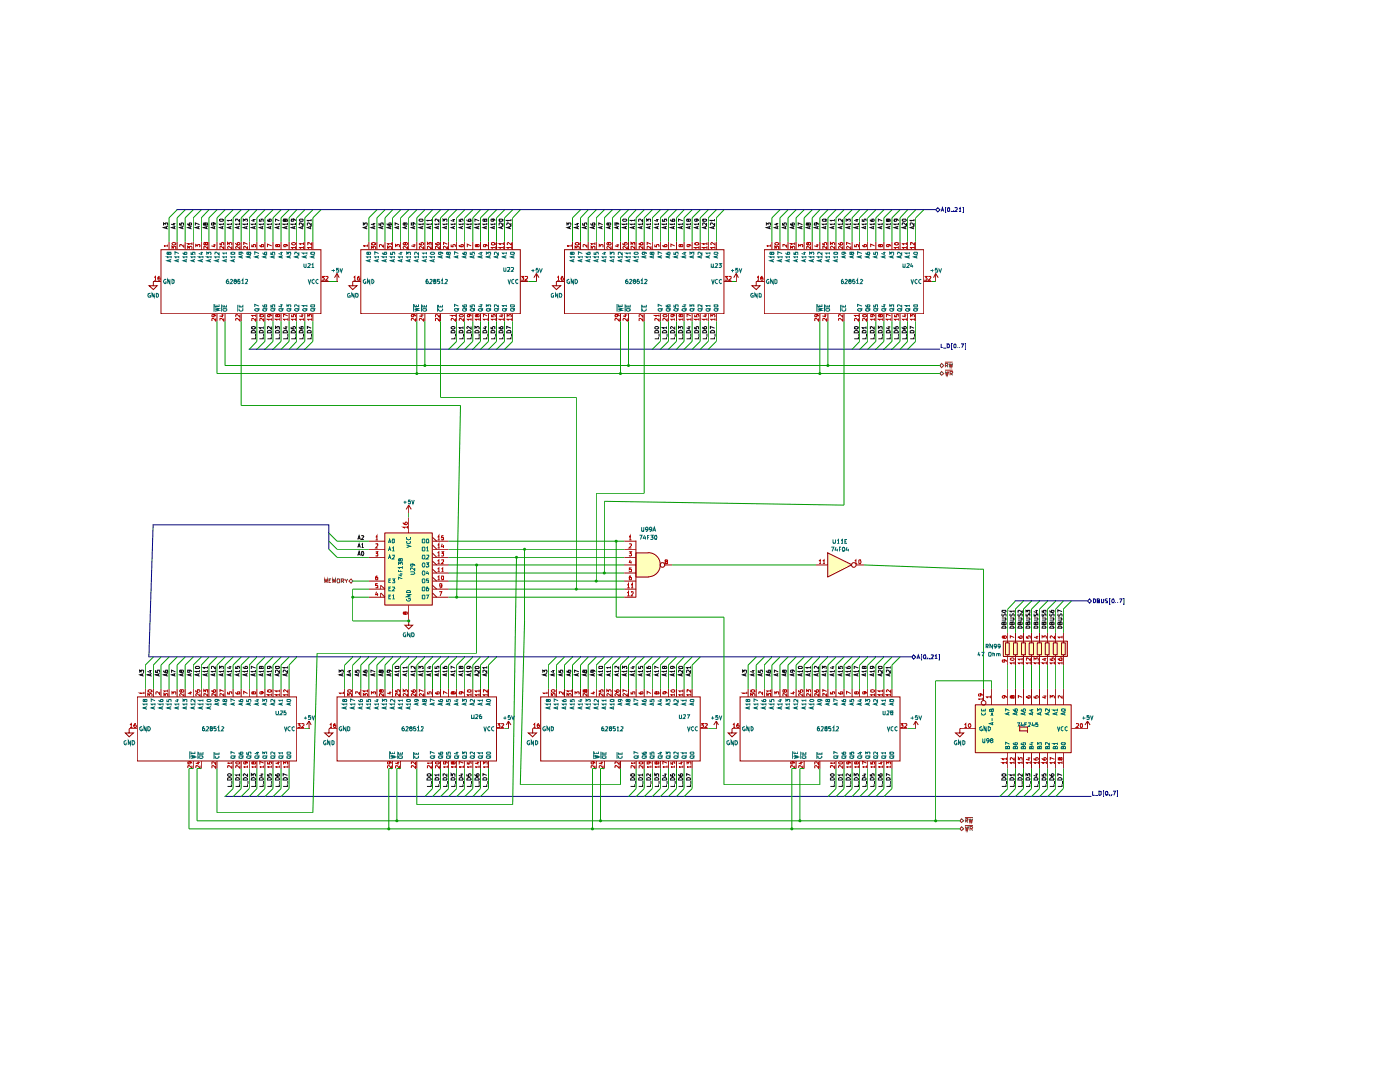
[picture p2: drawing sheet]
<svg xmlns="http://www.w3.org/2000/svg" width="279mm" height="216mm" viewBox="0 0 279 216" stroke-linecap="round" stroke-linejoin="round" font-family="sans-serif">
<g fill="#ffb">
<path d="M165.2 110.4l4.8 2.3-4.8 2.5z"/>
<path d="M76.8 106.4h9.5v14.4h-9.5z"/>
<path d="M200.3 128h12.8v3h-12.8z"/>
<path d="M194.7 140.7h19.1v9.5h-19.1z"/>
<path d="M129.4 110.3a2.41 2.41 0 0 1 2.4 2.4 2.41 2.41 0 0 1-2.4 2.4z"/>
<path d="M127 110.4h2.4v4.8h-2.4z"/>
</g>
<g fill="none" stroke="#0f0f0f" stroke-width=".2">
<path d="M82.4 44.5l.1 .4h-.4v-.4h.6l.1 .3M82.6 45.3v.3M82.8 45.2l-.7 .2 .7 .3M83.6 43.9l.2-.2h.5l.2 .3-.2 .2h-.5zM84.2 45.3v.3M84.5 45.2l-.9 .2 .9 .3M84.5 44.7h-.9l.3 .2M84.5 44.5v.4M85.8 45.3v.3M86.1 45.2l-.9 .2 .9 .3M86.1 44.7h-.9l.3 .2M86.1 44h-.9l.3 .2"/>
<path d="M86.1 43.7v.5M86.1 44.5v.4M87.4 45.3v.3M87.6 45.2l-.8 .2 .8 .3M87.6 44.7h-.8l.3 .2M87.6 43.7v.5l-.4-.5h-.3v.5M87.6 44.5v.4M88.4 44.2v-.5l.3 .3 .1-.3h.3v.5M89 45.3v.3M89.2 45.2l-.8 .2 .8 .3M89.2 44.7h-.8l.3 .2M89.2 44.5v.4"/>
<path d="M90.3 43.8h.5M90.5 43.7v.5l-.5-.2M90.5 45.3v.3M90.8 45.2l-.8 .2 .8 .3M90.8 44.7h-.8l.2 .2M90.8 44.5v.4M91.6 43.7v.5h.4v-.5h.3v.5M92.2 45.3v.3M92.4 45.2l-.8 .2 .8 .3M92.4 44.7h-.8l.2 .2M92.4 44.5v.4M93.2 43.8v.2l.2 .2h.5v-.5l-.4 .1v.3l.2 .1"/>
<path d="M93.8 45.3v.3M94 45.2l-.8 .2 .8 .3M94 44.7h-.8l.2 .2M94 44.5v.4M95.4 45.3v.3M95.6 45.2l-.8 .2 .8 .3M95.6 44.7h-.8l.2 .2M95.6 44.1l-.8-.4v.5M95.6 44.5v.4M96.7 43.9l.1-.2h.4v.5h-.4l-.2-.5-.2 .1 .1 .4 .2-.1M97 45.3v.3M97.2 45.2l-.8 .2 .8 .3"/>
<path d="M97.2 44.7h-.8l.2 .2M97.2 44.5v.4M98.3 43.7l.2 .4-.4 .1v-.5h.5l.2 .4M98.6 45.3v.3M98.8 45.2l-.8 .2 .8 .3M98.8 44.7h-.8l.3 .2M98.8 44.5v.4M99.6 43.8l.6-.1 .2 .1v.3l-.7 .1zM100.1 45.3v.3M100.4 45.2l-.8 .2 .8 .3M100.4 44.5v.5l-.5-.5-.3 .1 .1 .3M101.7 45.3v.3"/>
<path d="M102 45.2l-.9 .2 .9 .3M102 44.5v.5l-.5-.5h-.3v.4M102 44h-.9l.3 .2M102 43.7v.5M113.2 45v-.5l.2 .2 .1-.2h.3v.5M113.7 45.3v.3M113.9 45.2l-.7 .2 .7 .3M115 44.6h.5M115.3 44.5v.4l-.6-.2M115.3 45.3v.3M115.5 45.2l-.8 .2 .8 .3M116.3 44.5v.4h.4v-.4h.3v.4"/>
<path d="M116.9 45.3v.3M117.1 45.2l-.8 .2 .8 .3M117.9 44.6l.2 .3h.6v-.4l-.5 .1 .1 .3M118.5 45.3v.3M118.7 45.2l-.8 .2 .8 .3M120.1 45.3v.3M120.3 45.2l-.8 .2 .8 .3M120.3 44.8l-.8-.3v.5M121.5 44.7v-.2l.4 .1v.2l-.4 .1-.1-.4h-.2l-.1 .3h.4M121.6 45.3v.3M121.9 45.2l-.8 .2 .8 .3M123.1 44.5v.3l-.4 .1v-.4h.6l.2 .3"/>
<path d="M123.2 45.3v.3M123.5 45.2l-.8 .2 .8 .3M124.2 43.9l.2-.2h.5l.2 .3-.2 .2h-.5zM124.8 45.3v.3M125.1 45.2l-.9 .2 .9 .3M125.1 44.7h-.9l.3 .2M125.1 44.5v.4M126.4 45.3v.3M126.7 45.2l-.8 .2 .8 .3M126.7 44.7h-.8l.2 .2M126.7 44h-.8l.2 .2M126.7 43.7v.5"/>
<path d="M126.7 44.5v.4M128.1 45.3v.3M128.2 45.2l-.7 .2 .7 .3M128.2 44.7h-.7l.2 .2M128.2 43.7v.5l-.4-.5-.3 .1v.4M128.2 44.5v.4M129.1 44.2v-.5l.2 .3 .1-.3h.3v.5M129.7 45.3v.3M129.8 45.2l-.7 .2 .7 .3M129.8 44.7h-.7l.2 .2M129.8 44.5v.4M130.9 43.8h.5"/>
<path d="M131.2 43.7v.5l-.6-.2M131.2 45.3v.3M131.4 45.2l-.7 .2 .7 .3M131.4 44.7h-.7l.1 .2M131.4 44.5v.4M132.2 43.7v.5h.4v-.5h.4v.5M132.8 45.3v.3M133.1 45.2l-.9 .2 .9 .3M133.1 44.7h-.9l.3 .2M133.1 44.5v.4M152.9 45v-.5l.4 .2 .1-.2h.3v.5M153.5 45.3v.3"/>
<path d="M153.8 45.2l-.9 .2 .9 .3M154.8 44.6h.5M155.1 44.5v.4l-.5-.2M155.1 45.3v.3M155.3 45.2l-.7 .2 .7 .3M156.2 44.5v.4h.3v-.4l.4 .1-.1 .3M156.8 45.3v.3M156.9 45.2l-.7 .2 .7 .3M157.8 44.6v.2l.7 .1v-.4h-.4l-.1 .3 .2 .1M158.3 45.3v.3M158.5 45.2l-.7 .2 .7 .3M159.9 45.3v.3"/>
<path d="M160.1 45.2l-.8 .2 .8 .3M160.1 44.8l-.8-.3v.5M161.2 44.7l.1-.2h.4l.1 .2-.1 .2h-.4l-.1-.3-.2-.1-.1 .3h.3M161.5 45.3v.3M161.8 45.2l-.9 .2 .9 .3M162.9 44.5l.1 .1v.2l-.4 .1v-.4h.5l.3 .3M163.1 45.3v.3M163.4 45.2l-.9 .2 .9 .3M164.1 43.8l.7-.1 .1 .4-.6 .1-.2-.1zM164.7 45.3v.3M164.9 45.2l-.8 .2 .8 .3M164.9 44.7h-.8l.3 .2"/>
<path d="M164.9 44.5v.4M166.2 45.3v.3M166.5 45.2l-.8 .2 .8 .3M166.5 44.7h-.8l.2 .2M166.5 44h-.8l.2 .2M166.5 43.7v.5M166.5 44.5v.4M167.8 45.3v.3M168.1 45.2l-.8 .2 .8 .3M168.1 44.7h-.8l.2 .2M168.1 43.7v.5l-.4-.5h-.4v.5M168.1 44.5v.4"/>
<path d="M168.9 44.2v-.5l.3 .3 .1-.3h.3v.5M169.5 45.3v.3M169.7 45.2l-.8 .2 .8 .3M169.7 44.7h-.8l.2 .2M169.7 44.5v.4M177.2 43.9v-.2h.4l.1 .2-.1 .3h-.4v-.5h-.3v.5l.3-.1M177.4 45.3v.3M177.7 45.2l-.8 .2 .8 .3M177.7 44.7h-.8l.2 .2M177.7 44.5v.4M178.8 43.7l.1 .1v.3l-.4 .1v-.5h.6l.2 .4M179 45.3v.3"/>
<path d="M179.3 45.2l-.9 .2 .9 .3M179.3 44.7h-.9l.3 .2M179.3 44.5v.4M180 43.9l.2-.2h.5l.2 .3-.2 .2h-.5zM180.6 45.3v.3M180.9 45.2l-.9 .2 .9 .3M180.9 44.5v.5l-.5-.5h-.3v.4M182.2 45.3v.3M182.4 45.2l-.8 .2 .8 .3M182.4 44.5v.5l-.4-.5-.4 .1 .1 .3M182.4 44h-.8l.3 .2M182.4 43.7v.5"/>
<path d="M90 66.1l.4-.2 .3 .1 .1 .4h-.8zM90 65.3l.5-.2 .3 .2-.1 .3a.43 .43 0 0 1-.7-.3zM90.8 67.3v.3h-.8M90.9 66.6v.6M91.6 66.1a.43 .43 0 0 1 .6-.2 .43 .43 0 0 1 .2 .5h-.8zM92.4 67.3v.3h-.8M92.4 65.4h-.8l.2 .3M92.4 65.1v.6M92.5 66.6v.6M93.2 66.2l.3-.3a.44 .44 0 0 1 .5 .5h-.8zM94 67.3v.3h-.8M94 65.1v.6l-.6-.6-.2 .2 .1 .4"/>
<path d="M94.1 66.6v.6M94.8 66.2l.5-.3 .3 .3v.2h-.8zM94.8 65.7v-.6l.3 .3v-.2l.4-.1 .1 .2-.1 .4M95.6 67.3v.3h-.8M95.6 66.6v.6M96.4 66.1l.3-.2 .4 .1 .1 .4h-.8zM96.6 65.2h.6M96.9 65.1v.6l-.5-.3M97.2 67.3v.3h-.8M97.2 66.6v.6M98 66.1l.3-.2 .4 .1 .1 .4h-.8zM98 65.2v.4l.3 .1v-.4l.1-.2 .4 .1-.1 .5"/>
<path d="M98.8 67.3v.3h-.8M98.8 66.6v.6M99.6 66.1l.3-.2 .4 .1 .1 .4h-.8zM99.6 65.2v.3l.3 .2 .5-.1v-.4l-.4-.1-.1 .2 .1 .4M100.4 67.3v.3h-.8M100.5 66.6v.6M101.1 66.2a.45 .45 0 0 1 .6-.3 .45 .45 0 0 1 .3 .5h-.9zM102 67.3v.3h-.9M102 65.5l-.9-.4v.6M102.1 66.6v.6M130.7 66.1l.3-.2 .4 .1v.4h-.7zM130.7 65.3l.5-.2 .2 .2v.2l-.5 .2-.2-.2z"/>
<path d="M131.4 67.3v.3h-.7M131.5 66.6v.6M132.2 66.2a.45 .45 0 0 1 .5-.3 .45 .45 0 0 1 .4 .5h-.9zM133.1 67.3v.3h-.9M133.1 65.4h-.9l.3 .3M133.1 65.1v.6M133.1 66.6v.6M133.8 66.2a.45 .45 0 0 1 .5-.3 .45 .45 0 0 1 .4 .5h-.9zM134.7 67.3v.3h-.9M134.7 65.1v.6l-.6-.6-.3 .2 .1 .4M134.7 66.6v.6M135.4 65.7v-.6l.4 .3v-.2l.3-.1 .2 .2-.1 .4"/>
<path d="M135.5 66h.6l.2 .4h-.9zM136.3 67.3v.3h-.9M136.3 66.6v.6M137 66.1l.4-.2 .3 .1 .1 .4h-.8zM137.3 65.2h.5M137.5 65.1v.6l-.5-.3M137.8 67.3v.3h-.8M137.9 66.6v.6M138.6 66.1l.4-.2 .3 .1 .1 .4h-.8zM138.6 65.2v.4l.4 .1-.1-.4 .2-.2 .3 .1-.1 .5M139.4 67.3v.3h-.8M139.5 66.6v.6"/>
</g>
<g fill="none" stroke="#910000" stroke-width=".2">
<path d="M70.4 56.2h1.6M72 49.8h31.8v12.8h-31.8zM73.6 48.2v1.6M75.2 48.2v1.6M76.8 48.2v1.6M78.4 48.2v1.6M80 48.2v1.6M81.6 48.2v1.6M83.2 48.2v1.6M84.8 48.2v1.6M86.3 48.2v1.6M87.9 48.2v1.6"/>
<path d="M89.5 48.2v1.6M91.1 48.2v1.6M92.7 48.2v1.6M94.4 48.2v1.6M95.9 48.2v1.6M97.5 48.2v1.6M99.1 48.2v1.6M100.7 48.2v1.6M102.3 48.2v1.6M103.8 56.2h1.6M107.1 56.2h.1M107.1 54.6l-.6 .8"/>
<path d="M107.1 54.6v1.6M107.1 54.6l.5 .8M111 56.2v.8h.9l-.9 .8-.7-.8h.7M111 56.2h.1M146.9 56.2h.1M146.9 54.6l-.5 .8M146.9 54.6v1.6M146.9 54.6l.5 .8M150.9 56.2v.8h.8l-.8 .8-.8-.8h.8M150.9 56.2h.1M150.9 56.2h1.6M152.5 49.8h31.9v12.8h-31.9z"/>
<path d="M154 48.2v1.6M155.7 48.2v1.6M157.3 48.2v1.6M158.9 48.2v1.6M160.5 48.2v1.6M162.1 48.2v1.6M163.6 48.2v1.6M165.2 48.2v1.6M166.8 48.2v1.6M168.4 48.2v1.6M170 48.2v1.6M171.6 48.2v1.6"/>
<path d="M173.2 48.2v1.6M174.8 48.2v1.6M176.4 48.2v1.6M178 48.2v1.6M179.6 48.2v1.6M181.1 48.2v1.6M182.7 48.2v1.6M184.4 56.2h1.6M83.2 62.6v1.5M84.8 62.6v1.5M87.9 62.6v1.5M91.1 62.6v1.5"/>
<path d="M92.7 62.6v1.5M94.4 62.6v1.5M95.9 62.6v1.5M97.5 62.6v1.5M99.1 62.6v1.5M100.7 62.6v1.5M102.3 62.6v1.5M163.6 62.6v1.5M165.2 62.6v1.5M168.4 62.6v1.5M171.6 62.6v1.5M173.2 62.6v1.5"/>
<path d="M174.8 62.6v1.5M176.4 62.6v1.5M178 62.6v1.5M179.6 62.6v1.5M181.1 62.6v1.5M182.7 62.6v1.5"/>
</g>
<g fill="none" stroke="#006665" stroke-width=".2">
<path d="M72.9 55.8l-.1-.1-.3 .2v.4l.3 .3 .2-.1v-.2h-.1M73.5 50.5l.1-.2 .4 .1-.1 .4-.4-.1-.1-.4-.2 .1 .1 .4 .2-.2M73.7 51.9v.3M73.8 55.7v.9l-.4-.9v.9M74 51.8l-.8 .2 .8 .3M74 51.3h-.8l.2 .2M74 51.1v.4M74.2 55.7a.42 .42 0 0 1 .4 .5 .42 .42 0 0 1-.4 .4zM75.3 51.9v.3M75.6 51.8l-.8 .2 .8 .3M75.6 51.3h-.8l.2 .2M75.6 50.6l-.8-.4v.6"/>
<path d="M75.6 51.1v.4M76.3 50.4l.3 .4h.5v-.5l-.4 .1v.3l.1 .1M76.9 51.9v.3M77.2 51.8l-.9 .2 .9 .3M77.2 51.3h-.9l.3 .2M77.2 51.1v.4M77.9 50.3v.5h.5v-.5h.3v.5M78.5 51.9v.3M78.8 51.8l-.9 .2 .9 .3M78.8 51.3h-.9l.3 .2M78.8 51.1v.4M79.8 50.4h.5"/>
<path d="M80 50.2v.6l-.5-.2M80.1 51.9v.3M80.3 51.8l-.8 .2 .8 .3M80.3 51.3h-.8l.3 .2M80.3 51.1v.4M81.1 50.8v-.5l.3 .3 .1-.3h.3v.5M81.7 51.9v.3M81.9 51.8l-.8 .2 .8 .3M81.9 51.3h-.8l.3 .2M81.9 51.1v.4M83.3 51.9v.3M83.5 51.8l-.7 .2 .7 .3"/>
<path d="M83.5 51.3h-.7l.1 .2M83.5 50.3v.5l-.4-.5-.3 .1v.4M83.5 51.1v.4M84.9 51.9v.3M85.1 51.8l-.7 .2 .7 .3M85.1 51.3h-.7l.1 .2M85.1 50.5h-.7l.1 .3M85.1 50.3v.5M85.1 51.1v.4M85.9 50.5l.2-.2h.5l.1 .3-.1 .2h-.5zM86.5 51.9v.3M86.7 51.8l-.8 .2 .8 .3"/>
<path d="M86.7 51.3h-.8l.2 .2M86.7 51.1v.4M87.8 50.3l.2 .1v.3l-.4 .1v-.5h.5l.2 .2v.2M88.1 51.1v.3M88.3 51l-.8 .3 .8 .2M89.4 50.5l.1-.2 .4 .1-.1 .4h-.3l-.1-.5-.3 .1 .1 .4 .2-.2M89.7 51.1v.3M89.9 51l-.8 .3 .8 .2M91.3 51.1v.3M91.5 51l-.8 .3 .8 .2M91.5 50.6l-.8-.4v.6M92.3 50.4l.2 .4h.5v-.5h-.3l-.1 .3 .1 .2"/>
<path d="M92.8 51.1v.3M93.1 51l-.8 .3 .8 .2M93.8 50.3v.5h.5v-.5h.3v.5M94.4 51.1v.3M94.7 51l-.9 .3 .9 .2M95.7 50.4h.6M96.1 50.2v.6l-.6-.2M96.1 51.1v.3M96.3 51l-.8 .3 .8 .2M97.1 50.8v-.5l.3 .3 .1-.3h.3v.5M97.7 51.1v.3M97.9 51l-.8 .3 .8 .2"/>
<path d="M99.3 51.1v.3M99.4 51l-.7 .3 .7 .2M99.4 50.3v.5l-.4-.5-.3 .1 .1 .4M100.8 51.1v.3M101 51l-.7 .3 .7 .2M101 50.5h-.7l.2 .3M101 50.3v.5M101.4 55.7l.2 .9 .3-.9M101.9 50.4l.6-.1 .2 .1v.3l-.7 .1zM102.4 51.1v.3M102.6 55.8l-.2-.1-.3 .2v.5l.3 .2 .2-.1M102.7 51l-.8 .3 .8 .2"/>
<path d="M103.4 55.8l-.2-.1-.3 .2v.4l.3 .3 .2-.1M153.5 55.8l-.1-.1a.43 .43 0 0 0-.5 .4 .43 .43 0 0 0 .4 .5l.2-.1v-.2h-.2M154 50.5v-.2h.4l.1 .2-.1 .3h-.4v-.4l-.3-.1v.5l.3-.2M154.2 51.9v.3M154.3 55.7v.9l-.5-.9v.9M154.5 51.8l-.9 .2 .9 .3M154.5 51.3h-.9l.3 .2M154.5 51.1v.4M154.6 55.7l.5 .2v.5l-.3 .2h-.2zM155.8 51.9v.3M156.1 51.8l-.9 .2 .9 .3M156.1 51.3h-.9l.3 .2"/>
<path d="M156.1 50.6l-.9-.4v.6M156.1 51.1v.4M156.8 50.4l.2 .4h.5v-.5h-.3l.1 .5M157.4 51.9v.3M157.6 51.8l-.8 .2 .8 .3M157.6 51.3h-.8l.3 .2M157.6 51.1v.4M158.5 50.3v.5h.3v-.5l.4 .1-.1 .4M159 51.9v.3M159.2 51.8l-.7 .2 .7 .3M159.2 51.3h-.7l.1 .2M159.2 51.1v.4"/>
<path d="M160.3 50.4h.5M160.6 50.2v.6l-.6-.2M160.6 51.9v.3M160.8 51.8l-.7 .2 .7 .3M160.8 51.3h-.7l.1 .2M160.8 51.1v.4M161.6 50.8v-.5l.3 .3 .1-.3h.3v.5M162.2 51.9v.3M162.4 51.8l-.8 .2 .8 .3M162.4 51.3h-.8l.2 .2M162.4 51.1v.4M163.8 51.9v.3"/>
<path d="M164 51.8l-.8 .2 .8 .3M164 51.3h-.8l.2 .2M164 50.3v.5l-.5-.5h-.2v.5M164 51.1v.4M165.4 51.9v.3M165.6 51.8l-.8 .2 .8 .3M165.6 51.3h-.8l.3 .2M165.6 50.5h-.8l.3 .3M165.6 50.3v.5M165.6 51.1v.4M166.4 50.4l.6-.1 .2 .1v.3l-.6 .1-.2-.1zM167 51.9v.3"/>
<path d="M167.2 51.8l-.8 .2 .8 .3M167.2 51.3h-.8l.3 .2M167.2 51.1v.4M168.4 50.3l.1 .2-.1 .3h-.3v-.5h.5l.2 .4M168.5 51.1v.3M168.8 51l-.8 .3 .8 .2M170 50.5v-.2h.3l.1 .2-.1 .3h-.3l-.1-.5h-.3v.5h.3l.1-.2M170.1 51.1v.3M170.4 51l-.8 .3 .8 .2M171.7 51.1v.3M172 51l-.8 .3 .8 .2M172 50.6l-.8-.4v.6"/>
<path d="M172.8 50.4l.1 .4h.6v-.5l-.4 .1v.3l.2 .1M173.4 51.1v.3M173.6 51l-.8 .3 .8 .2M174.4 50.3v.5h.3v-.5l.4 .1-.1 .4M175 51.1v.3M175.1 51l-.7 .3 .7 .2M176.2 50.4h.5M176.5 50.2v.6l-.6-.2M176.6 51.1v.3M176.7 51l-.7 .3 .7 .2M177.6 50.8v-.5l.2 .3 .1-.3h.4v.5M178.1 51.1v.3"/>
<path d="M178.3 51l-.7 .3 .7 .2M179.7 51.1v.3M180 51l-.9 .3 .9 .2M180 50.3v.5l-.6-.5h-.2v.5M181.3 51.1v.3M181.6 51l-.9 .3 .9 .2M181.6 50.5h-.9l.3 .3M181.6 50.3v.5M181.8 55.7l.3 .9 .2-.9M182.3 50.5l.2-.2h.5l.1 .4-.6 .1zM182.9 51.1v.3M183.1 55.8a.37 .37 0 0 0-.5 .2 .37 .37 0 0 0 .1 .4l.1 .2 .3-.1"/>
<path d="M183.1 51l-.8 .3 .8 .2M183.9 55.8a.37 .37 0 0 0-.6 .4 .37 .37 0 0 0 .6 .3M82.5 60.7v1.5M82.8 61.4l.7 .2-.6 .2 .6 .1-.7 .2M82.8 60.7v.5h.7v-.5M83.1 60.8v.4M84.1 60.7v1.5M84.4 61.7l.6-.1 .1 .3-.5 .2-.2-.2zM84.4 60.8v.5h.7v-.5M84.7 60.9v.4M87.3 60.8v1.4M87.5 60.8v.5h.8v-.5"/>
<path d="M87.6 61.6l-.1 .2a.43 .43 0 0 0 .4 .3 .43 .43 0 0 0 .4-.3v-.2M87.9 61v.3M90.7 61.7l.7-.1 .1 .3-.5 .2-.3-.2zM91.5 61.1l-.8-.4v.6M91.6 61.5l-.3 .4M92.3 61.7l.7-.1 .1 .3-.5 .2-.3-.2zM92.3 60.8l.2 .5h.5l.1-.5-.5 .1 .1 .4M93.2 61.5l-.3 .4M93.8 61.8l.2-.2h.6l.1 .2a.46 .46 0 0 1-.4 .3 .46 .46 0 0 1-.5-.2zM93.8 60.8v.5h.5l-.1-.5h.4v.5M94.8 61.5l-.3 .4M95.5 61.8l.1-.2h.5l.2 .3-.6 .2-.2-.2z"/>
<path d="M95.7 60.8h.6M96.1 60.7v.6l-.6-.2M96.4 61.5l-.3 .4M97.1 61.3v-.5l.3 .3v-.3h.4v.5M97.2 61.6h.5l.2 .2a.43 .43 0 0 1-.4 .3 .43 .43 0 0 1-.4-.3zM97.9 61.5l-.2 .4M98.7 61.7l.7-.1v.3l-.5 .2-.2-.2zM99.4 60.8v.5l-.4-.5h-.3l.1 .5M99.5 61.5l-.2 .4M100.3 61.7l.7-.1v.3l-.5 .2-.2-.2zM101 61h-.7l.2 .3M101 60.8v.5"/>
<path d="M101.1 61.5l-.2 .4M101.9 61.7l.7-.1 .1 .3-.6 .2-.2-.2zM101.9 60.8h.7l.1 .4-.7 .1zM102.7 61.5l-.2 .4M163 60.7v1.5M163.2 61.4l.8 .2-.6 .2 .6 .1-.8 .2M163.2 60.7v.5h.8v-.5M163.6 60.8v.4M164.5 60.7v1.5M164.8 61.7l.7-.1 .1 .3-.5 .2-.3-.2zM164.8 60.8v.5h.8v-.5M165.2 60.9v.4"/>
<path d="M167.8 60.8v1.4M168 60.8v.5h.8v-.5M168.1 61.6l-.1 .3 .4 .2 .4-.2-.1-.3M168.4 61v.3M171.2 61.8l.1-.2h.5l.2 .3-.6 .2-.2-.2zM172 61.1l-.8-.4v.6M172.1 61.5l-.3 .4M172.8 60.8l.1 .5h.6v-.5h-.4v.4l.2 .1M172.8 61.6h.6l.2 .2a.43 .43 0 0 1-.4 .3 .43 .43 0 0 1-.4-.3zM173.6 61.5l-.2 .4M174.4 61.7l.6-.1 .1 .3-.5 .2-.2-.2zM174.4 60.8v.5h.3v-.5h.4l-.1 .5"/>
<path d="M175.2 61.5l-.2 .4M176.1 61.6h.6v.3l-.2 .2-.4-.1zM176.2 60.8h.5M176.5 60.7v.6l-.6-.2M176.8 61.5l-.2 .4M177.6 61.3v-.5l.2 .3 .1-.3h.4v.5M177.7 61.6h.6v.3l-.5 .2-.2-.2zM178.4 61.5l-.2 .4M179.1 61.8l.2-.2h.6l.1 .2a.46 .46 0 0 1-.4 .3 .46 .46 0 0 1-.5-.2zM180 60.8v.5l-.6-.5-.3 .1 .1 .4M180 61.5l-.2 .4M180.7 61.8l.2-.2h.5l.2 .3-.6 .2-.3-.2z"/>
<path d="M181.6 61h-.9l.3 .3M181.6 60.8v.5M181.6 61.5l-.3 .4M182.4 61.6h.6l.1 .3-.3 .2-.4-.1zM182.4 60.8h.7v.4l-.6 .1-.2-.2zM183.2 61.5l-.3 .4"/>
</g>
<g fill="none" stroke="#b90000" stroke-width=".2">
<path d="M70.6 55.3l.2-.1v.7M70.6 55.9h.5M71.8 55.2h-.3l-.2 .3 .1 .4h.4v-.3l-.1-.2-.4 .2M73.4 49.1h-.9l.3 .1M73.4 48.8v.4M74.1 49.7v-.6l.4 .4v-.3l.3-.1 .2 .2-.1 .4M74.2 48.5a.38 .38 0 0 1 .4-.1 .38 .38 0 0 1 .3 .3 .45 .45 0 0 1-.8-.1zM76.5 48.8v.5l-.4-.5-.4 .1 .1 .3M77.3 49.7v-.6l.3 .4 .2-.4 .3 .1-.1 .5M78.1 48.6h-.8l.3 .3M78.1 48.4v.5M78.9 49.3v-.5l.3 .3 .1-.3h.3v.5"/>
<path d="M80.9 48.6l.2-.2 .2 .3-.3 .2-.3-.5-.2 .2 .1 .3 .3-.2M81.3 49.1v.6l-.6-.6-.2 .2 .1 .4M82.3 48.9h.6M82.7 48.7v.5l-.6-.1M83.7 48.5v.3l.4 .1-.1-.4 .4-.1 .1 .2v.3M84.5 49.1v.6l-.6-.6-.2 .2 .1 .4M85.3 48.9v-.5l.3 .3 .1-.3h.3v.5M86.1 49.1v.6l-.5-.6-.3 .1 .1 .5M86.9 48.5v.2l.3 .2 .5-.1v-.3l-.4-.1-.1 .2 .1 .3M87.7 49.1v.6l-.6-.6-.2 .1 .1 .5M89.3 49.1v.6l-.6-.6-.2 .1v.5M89.3 48.7l-.8-.3v.5"/>
<path d="M90 48.8v.4h.5v-.4h.3v.4M91.6 48.9l.2 .3h.6v-.4l-.4 .1v.2l.2 .1M94 49.1l-.7-.4v.6M95.2 49l.1-.2 .3 .1-.1 .3h-.2l-.2-.4-.2 .1 .1 .3 .2-.1M96.8 48.8l.2 .2-.1 .2h-.3v-.4h.5l.1 .3M98.1 48.5a.38 .38 0 0 1 .4-.1 .38 .38 0 0 1 .3 .3l-.3 .2-.4-.1zM98.8 49.4h-.7l.2 .3M98.8 49.1v.6M100.5 49.4h-.9l.3 .3M100.5 48.6h-.9l.3 .3M100.5 48.4v.5M100.5 49.1v.6"/>
<path d="M102.1 49.4h-.9l.3 .3M102.1 48.4v.5l-.6-.5-.3 .2 .1 .3M102.1 49.1v.6M104 55.2h.5l-.2 .2 .2 .1v.3h-.5M104.9 55.2h.3l.1 .3-.5 .4h.5M151.1 55.3l.2-.1v.7M151.1 55.9h.4M152.2 55.2l-.4 .1v.5h.5l-.1-.4-.4 .2M153.8 49.1h-.8l.3 .1M153.8 48.8v.4M154.6 49.7v-.6l.3 .4 .2-.4 .3 .1-.1 .5M154.6 48.6l.5-.2 .3 .2v.1l-.5 .2-.3-.2z"/>
<path d="M157 48.8v.5l-.4-.5h-.4v.4M157.8 49.7v-.6l.3 .4v-.3l.4-.1 .1 .2-.1 .4M158.6 48.6h-.8l.2 .3M158.6 48.4v.5M159.4 49.3v-.5l.3 .3 .1-.3h.3v.5M161.3 48.6l.2-.2 .3 .1-.1 .4-.4-.1v-.3h-.3v.3l.2 .1 .1-.2M161.8 49.1v.6l-.6-.6-.2 .1 .1 .5M162.9 48.9h.5M163.1 48.7v.5l-.6-.1M164.2 48.5v.3l.3 .1v-.3l.1-.2 .4 .1-.1 .4M165 49.1v.6l-.6-.6-.2 .1 .1 .5M165.7 48.9v-.5l.4 .3 .1-.3h.2l.2 .2-.1 .3"/>
<path d="M166.6 49.1v.6l-.6-.6-.3 .2 .1 .4M167.3 48.5v.1l.4 .3h.3l.2-.2-.2-.3-.3 .1v.3l.1 .1M168.2 49.1v.6l-.6-.6-.3 .2 .1 .4M169.8 49.1v.6l-.6-.6-.3 .2 .1 .4M169.8 48.7l-.9-.3v.5M170.6 48.8v.4h.3v-.4l.4 .1-.1 .3M172.2 48.9l.1 .3h.5v-.4h-.3l-.1 .3 .2 .1M174.5 49.1l-.7-.4v.6M175.6 49l.1-.2h.4v.2v.2h-.4l-.1-.4h-.2v.4h.2v-.1M177.2 48.8l.2 .1v.2l-.4 .1v-.4h.5l.3 .3M178.6 48.5h.7v.3a.55 .55 0 0 1-.8-.2zM179.3 49.4h-.8l.3 .3"/>
<path d="M179.3 49.1v.6M180.9 49.4h-.8l.3 .3M180.9 48.6h-.8l.3 .3M180.9 48.4v.5M180.9 49.1v.6M182.5 49.4h-.8l.2 .3M182.5 48.4v.5l-.6-.5-.2 .1 .1 .4M182.5 49.1v.6M184.5 55.2h.5l-.2 .2 .2 .2v.3l-.5-.1M185.3 55.2h.4l.1 .1-.5 .6h.5M82.4 62.8l.2 .1v.2l-.4 .1v-.4h.5l.2 .1v.2M82.9 63.5v.5l-.5-.5h-.2v.5"/>
<path d="M83.9 62.9h.6M84.2 62.7v.5l-.5-.2M84.5 63.5v.5l-.5-.5h-.2v.5M87.7 63.5v.5l-.5-.5-.3 .1 .1 .4M87.7 62.8v.5l-.5-.5-.3 .1 .1 .3M90.9 63.5v.5l-.5-.5h-.3v.5M90.9 62.9h-.9l.3 .3M90.9 62.8v.4M91.6 62.9l.2-.1h.5l.2 .2-.2 .2h-.5zM92.5 63.5v.5l-.5-.5h-.3v.5M93.6 62.8l.2 .1-.1 .3h-.4v-.4h.5l.2 .1v.2M94 63.7h-.7l.2 .3"/>
<path d="M94 63.5v.5M95.2 62.9l.1-.1 .3 .1-.1 .3h-.2l-.2-.4-.2 .1 .1 .3 .2-.2M95.6 63.7h-.7l.2 .3M95.6 63.5v.5M97.2 63.7h-.7l.1 .3M97.2 63l-.7-.3v.6M97.2 63.5v.5M98.1 62.8v.4h.3v-.4h.4v.4M98.8 63.7h-.7l.2 .3M98.8 63.5v.5M99.9 62.9h.6M100.2 62.7v.5l-.6-.2"/>
<path d="M100.5 63.7h-.9l.3 .3M100.5 63.5v.5M101.2 63.3v-.5l.4 .2v-.2h.4v.5M102.1 63.7h-.9l.3 .3M102.1 63.5v.5M162.9 62.8l.2 .1-.1 .3h-.3v-.4h.5l.2 .3M163.4 63.5v.5l-.5-.5-.3 .1 .1 .4M164.5 62.9h.5M164.7 62.7v.5l-.6-.2M165 63.5v.5l-.5-.5-.3 .1 .1 .4M168.2 63.5v.5l-.5-.5h-.3v.5M168.2 62.8v.5l-.5-.5h-.3v.4"/>
<path d="M171.3 63.5v.5l-.4-.5-.3 .1v.4M171.3 62.9h-.7l.2 .3M171.3 62.8v.4M172.2 62.9l.6-.1 .1 .1v.2l-.6 .1-.1-.1zM172.9 63.5v.5l-.4-.5-.3 .1 .1 .4M174.1 62.8l.1 .4h-.4v-.4h.6l.1 .3M174.5 63.7h-.7l.1 .3M174.5 63.5v.5M175.6 62.9l.1-.1h.4v.1v.3h-.4l-.1-.4h-.2v.4h.2v-.2M176.1 63.7h-.8l.3 .3M176.1 63.5v.5M177.8 63.7h-.9l.3 .3"/>
<path d="M177.8 63l-.9-.3v.6M177.8 63.5v.5M178.5 62.8v.4h.4v-.4h.4v.4M179.3 63.7h-.8l.3 .3M179.3 63.5v.5M180.4 62.9h.5M180.6 62.7v.5l-.6-.2M180.9 63.7h-.8l.3 .3M180.9 63.5v.5M181.7 63.3v-.5l.3 .2 .1-.2h.3v.5M182.5 63.7h-.8l.2 .3M182.5 63.5v.5"/>
</g>
<path d="M186.7 41.9l.5-.5 .4 .5-.4 .4z" fill="#fff"/>
<g fill="none" stroke="#00008a" stroke-width=".2">
<path d="M186.7 41.9l.5-.5 .4 .5-.4 .4zM187.8 42.2l.3-.8 .2 .8M187.9 41.9h.4M188.8 41.4h-.1v1.1h.1M189.2 41.4h.2l.1 .2-.1 .6h-.2l-.1-.2zM189.9 42.1v.1M190.3 42.1v.1M190.6 41.5l.4-.1v.4l-.5 .4h.5M191.4 41.6l.2-.2v.8M191.4 42.2h.4M192.1 41.4h.2v1.1h-.2M187.8 68.6v.8h.4"/>
<path d="M188.3 69.5h.5M189 68.6a.43 .43 0 0 1 .5 .3 .43 .43 0 0 1-.1 .5h-.4zM190.1 68.5h-.2v1.2h.2M190.5 68.6l.3 .2-.1 .6-.3-.1v-.5zM191.1 69.4h.1M191.6 69.4h.1M191.8 68.6h.5l-.3 .8M192.6 68.5h.1v1.2h-.1"/>
</g>
<g fill="none" stroke="#0f0f0f" stroke-width=".2">
<path d="M170.7 43.8h.6M171.1 43.7v.5l-.6-.2M171.1 45.3v.3M171.3 45.2l-.8 .2 .8 .3M171.3 44.7h-.8l.2 .2M171.3 44.5v.4M172.1 43.7v.5h.4v-.5h.3v.5M172.7 45.3v.3M172.8 45.2l-.7 .2 .7 .3M172.8 44.7h-.7l.2 .2M172.8 44.5v.4M173.7 43.8v.3l.2 .1h.5v-.5h-.4l-.1 .4 .2 .1"/>
<path d="M174.3 45.3v.3M174.5 45.2l-.8 .2 .8 .3M174.5 44.7h-.8l.2 .2M174.5 44.5v.4M175.8 45.3v.3M176.1 45.2l-.8 .2 .8 .3M176.1 44.7h-.8l.2 .2M176.1 44.1l-.8-.4v.5M176.1 44.5v.4M170.5 66.2l.5-.3 .3 .3v.2h-.8zM170.6 65.2a.39 .39 0 0 1 .4-.1 .39 .39 0 0 1 .2 .5 .39 .39 0 0 1-.4 .1 .39 .39 0 0 1-.2-.5zM171.3 67.3v.3h-.8"/>
<path d="M171.4 66.6v.6M172.2 66h.6v.4h-.7zM172.8 67.3v.3h-.7M172.8 65.4h-.7l.2 .3M172.8 65.1v.6M172.9 66.6v.6M173.7 66.1l.3-.2 .4 .1 .1 .4h-.8zM174.5 67.3v.3h-.8M174.5 65.1v.6l-.6-.6-.2 .1 .1 .5M174.5 66.6v.6M175.3 66.1l.3-.2 .4 .1 .1 .4h-.8zM175.3 65.7v-.6l.3 .3 .1-.3 .4 .1-.1 .5"/>
<path d="M176.1 67.3v.3h-.8M176.1 66.6v.6M176.9 66.1a.43 .43 0 0 1 .5-.2 .43 .43 0 0 1 .3 .5h-.8zM177.2 65.2h.5M177.4 65.1v.6l-.6-.3M177.7 67.3v.3h-.8M177.8 66.6v.6M178.4 66.2l.4-.3a.44 .44 0 0 1 .5 .5h-.9zM178.4 65.2v.4l.5 .1-.1-.5 .3-.1 .2 .2-.1 .4M179.3 67.3v.3h-.9M179.4 66.6v.6M180 66.2l.5-.3 .4 .3v.2h-.9z"/>
<path d="M180 65.2l.2 .4 .5 .1 .2-.2-.2-.4-.3 .1v.4l.1 .1M180.9 67.3v.3h-.9M180.9 66.6v.6M181.6 66.1l.4-.2 .3 .1 .1 .4h-.8zM182.4 67.3v.3h-.8M182.4 65.5l-.8-.4v.6M182.5 66.6v.6"/>
</g>
<g fill="none" stroke="#910000" stroke-width=".2">
<path d="M186.7 56.2h.1M186.7 54.6l-.4 .8M186.7 54.6v1.6M186.7 54.6l.5 .8M162.9 112.7h2.3M165.2 110.3l4.8 2.4-4.8 2.4zM170.8 112.7h1.6"/>
<circle cx="170.4" cy="112.7" r=".47"/>
</g>
<path d="M163.4 112l.3-.3v.8M163.4 112.5h.5M164.2 112l.3-.3v.8M164.2 112.5h.4M170.6 112l.2-.3v.8M170.6 112.5h.5M171.4 111.8l.1-.1a.38 .38 0 0 1 .3 .4 .38 .38 0 0 1-.3 .4z" fill="none" stroke="#b90000" stroke-width=".2"/>
<path d="M187.9 74.1l.4 .4-.4 .4-.3-.4z" fill="#fff"/>
<path d="M187.9 74.1l.4 .4-.4 .4-.3-.4zM188.6 73.9h1.5M188.7 74.1l.1 .8 .2-.6 .1 .6 .3-.8M189.6 74.5h.3l.2-.3-.5-.1v.8M189.8 74.5l.3 .4" fill="none" stroke="#765500" stroke-width=".2"/>
<path d="M187.9 72.5l.4 .4-.4 .5-.3-.5z" fill="#fff"/>
<path d="M187.9 72.5l.4 .4-.4 .5-.3-.5zM188.6 72.3h1.5M188.7 72.9h.3l.2-.1-.1-.3h-.4v.8M188.9 72.9l.3 .4M189.4 72.5l.2 .8 .2-.6 .1 .6 .2-.8" fill="none" stroke="#765500" stroke-width=".2"/>
<g fill="none" stroke="#0f0f0f" stroke-width=".2">
<path d="M133.8 43.8v.2l.3 .2h.5v-.5l-.4 .1v.3l.1 .1M134.4 45.3v.3M134.7 45.2l-.9 .2 .9 .3M134.7 44.7h-.9l.3 .2M134.7 44.5v.4M136 45.3v.3M136.3 45.2l-.9 .2 .9 .3M136.3 44.7h-.9l.3 .2M136.3 44.1l-.9-.4v.5M136.3 44.5v.4M137.4 43.9l.1-.2 .3 .1-.1 .4-.3-.1-.1-.4-.3 .1 .1 .4 .3-.1M137.6 45.3v.3"/>
<path d="M137.8 45.2l-.8 .2 .8 .3M137.8 44.7h-.8l.3 .2M137.8 44.5v.4M139 43.7l.1 .4-.4 .1v-.5h.5l.2 .4M139.2 45.3v.3M139.4 45.2l-.8 .2 .8 .3M139.4 44.7h-.8l.2 .2M139.4 44.5v.4M140.2 43.8l.6-.1 .2 .1v.3l-.7 .1zM140.8 45.3v.3M141 45.2l-.8 .2 .8 .3M141 44.5v.5l-.4-.5-.4 .1 .1 .3"/>
<path d="M142.4 45.3v.3M142.6 45.2l-.8 .2 .8 .3M142.6 44.5v.5l-.5-.5h-.2v.4M142.6 44h-.8l.2 .2M142.6 43.7v.5M140.2 65.2v.3l.4 .2 .4-.1v-.4l-.3-.1-.2 .2 .2 .4M140.3 66h.6l.1 .4h-.8zM141 67.3v.3h-.8M141.1 66.6v.6M141.8 66.2a.45 .45 0 0 1 .5-.3 .45 .45 0 0 1 .3 .5h-.8zM142.6 67.3v.3h-.8M142.6 65.5l-.8-.4v.6"/>
<path d="M142.7 66.6v.6M71.4 110.9l.3-.9 .2 .9M71.4 109.3l.3-.8 .2 .8M71.4 107.7l.3-.8 .2 .8M71.4 110.6h.4M71.4 109h.4M71.4 107.5h.4M72.2 110.1l.1-.1a.47 .47 0 0 1 .3 .4 .47 .47 0 0 1-.3 .5l-.1-.1zM72.2 108.7l.1-.2v.8M72.2 107l.3-.1 .1 .2-.5 .6h.5M72.2 109.3h.4M27.9 134.2v-.5l.2 .3 .1-.3h.4v.5"/>
<path d="M28.4 134.5v.3M28.7 134.4l-.8 .3 .8 .2M29.8 133.8h.5M30 133.7v.5l-.6-.2M30 134.5v.3M30.3 134.4l-.9 .3 .9 .2M31 133.7v.5h.5l-.1-.4 .4-.1v.5M31.6 134.5v.3M31.9 134.4l-.9 .3 .9 .2M32.6 133.8l.2 .4h.6v-.5l-.4 .1 .1 .4M33.2 134.5v.3M33.5 134.4l-.9 .3 .9 .2"/>
<path d="M34.8 134.5v.3M35 134.4l-.8 .3 .8 .2M35 134.1l-.8-.4v.5M36.2 133.9l.1-.2 .3 .1-.1 .4-.3-.1-.1-.4-.2 .1v.4l.3-.1M36.4 134.5v.3M36.6 134.4l-.7 .3 .7 .2M37.8 133.7l.1 .4-.4 .1v-.5h.6l.1 .4M38 134.5v.3M38.2 134.4l-.7 .3 .7 .2M39 133.1l.2-.1h.5l.1 .2-.1 .2h-.6zM39.6 134.5v.3M39.8 134.4l-.8 .3 .8 .2"/>
<path d="M39.8 134h-.8l.2 .2M39.8 133.7v.5M41.2 134.5v.3M41.4 134.4l-.8 .3 .8 .2M41.4 134h-.8l.2 .2M41.4 133.2h-.8l.2 .2M41.4 133v.4M41.4 133.7v.5M42.8 134.5v.3M43 134.4l-.8 .3 .8 .2M43 134h-.8l.3 .2M43 133v.5l-.5-.5-.3 .1 .1 .3"/>
<path d="M43 133.7v.5M43.8 133.5v-.5l.3 .2 .1-.2h.3v.5M44.4 134.5v.3M44.6 134.4l-.8 .3 .8 .2M44.6 134h-.8l.3 .2M44.6 133.7v.5M45.7 133.1h.5M45.9 133v.4l-.6-.2M45.9 134.5v.3M46.2 134.4l-.8 .3 .8 .2M46.2 134h-.8l.2 .2M46.2 133.7v.5"/>
<path d="M47 133v.4h.4v-.4h.3v.4M47.5 134.5v.3M47.8 134.4l-.8 .3 .8 .2M47.8 134h-.8l.2 .2M47.8 133.7v.5M48.6 133.1v.1l.2 .2h.5v-.4l-.4 .1v.3h.2M49.1 134.5v.3M49.4 134.4l-.8 .3 .8 .2M49.4 134h-.8l.2 .2M49.4 133.7v.5M50.8 134.5v.3M51 134.4l-.8 .3 .8 .2"/>
<path d="M51 134h-.8l.2 .2M51 133.3l-.8-.3v.5M51 133.7v.5M52.1 133.1l.1-.1 .3 .1v.3h-.4l-.1-.4-.2 .1v.3l.3-.1M52.4 134.5v.3M52.5 134.4l-.7 .3 .7 .2M52.5 134h-.7l.2 .2M52.5 133.7v.5M53.7 133l.2 .3-.5 .1 .1-.4h.5l.1 .4M54 134.5v.3M54.1 134.4l-.7 .3 .7 .2M54.1 134h-.7l.1 .2"/>
<path d="M54.1 133.7v.5M55 133.1l.6-.1 .1 .1v.2l-.6 .1zM55.5 134.5v.3M55.7 134.4l-.7 .3 .7 .2M55.7 133.7v.5l-.4-.5-.3 .1 .1 .4M57.1 134.5v.3M57.4 134.4l-.9 .3 .9 .2M57.4 133.7v.5l-.5-.5h-.3v.5M57.4 133.2h-.9l.3 .2M57.4 133v.4M67.7 134.2v-.5l.3 .3 .1-.3h.3v.5M68.3 134.5v.3"/>
<path d="M68.5 134.4l-.8 .3 .8 .2M69.6 133.8h.5M69.8 133.7v.5l-.5-.2M69.9 134.5v.3M70.1 134.4l-.8 .3 .8 .2M70.9 133.7v.5h.3v-.5h.4v.5M71.5 134.5v.3M71.7 134.4l-.8 .3 .8 .2M72.5 133.8v.3l.7 .1v-.5h-.3l-.1 .4 .1 .1M73 134.5v.3M73.3 134.4l-.8 .3 .8 .2M74.6 134.5v.3"/>
<path d="M74.9 134.4l-.9 .3 .9 .2M74.9 134.1l-.9-.4v.5M76 133.9l.1-.2h.3l.1 .2-.1 .3h-.3l-.1-.4-.3-.1-.1 .4h.4M76.2 134.5v.3M76.5 134.4l-.9 .3 .9 .2M77.6 133.7l.2 .1v.3l-.5 .1v-.5h.5l.3 .4M77.8 134.5v.3M78.1 134.4l-.8 .3 .8 .2M78.9 133.1l.6-.1 .1 .3-.7 .1zM79.5 134.5v.3M79.6 134.4l-.7 .3 .7 .2M79.6 134h-.7l.2 .2"/>
<path d="M79.6 133.7v.5M81 134.5v.3M81.2 134.4l-.7 .3 .7 .2M81.2 134h-.7l.1 .2M81.2 133.2h-.7l.1 .2M81.2 133v.4M81.2 133.7v.5M83.6 133.5v-.5l.3 .2 .1-.2h.4v.5M84.2 134.5v.3M84.5 134.4l-.9 .3 .9 .2M84.5 134h-.9l.3 .2M84.5 133.7v.5"/>
<path d="M86.8 133v.4h.4v-.4h.4v.4M87.4 134.5v.3M87.6 134.4l-.8 .3 .8 .2M87.6 134h-.8l.3 .2M87.6 133.7v.5M88.4 133.1v.2l.2 .1h.6l-.1-.4h-.3l-.1 .3 .2 .1M89 134.5v.3M89.2 134.4l-.8 .3 .8 .2M89.2 134h-.8l.3 .2M89.2 133.7v.5M45.4 155.3l.4-.2 .3 .1 .1 .5h-.8zM45.5 154.5l.4-.1 .3 .2v.1l-.5 .2-.3-.2z"/>
<path d="M46.2 156.5v.4h-.8M46.3 155.8v.6M47 155.3a.43 .43 0 0 1 .5-.1 .43 .43 0 0 1 .3 .5h-.8zM47.8 156.5v.4h-.8M47.8 154.6h-.8l.2 .3M47.8 154.4v.5M47.9 155.8v.6M48.6 155.4a.45 .45 0 0 1 .5-.2 .45 .45 0 0 1 .3 .5h-.8zM49.4 156.5v.4h-.8M49.4 154.4v.5l-.6-.5-.2 .2v.3M49.5 155.8v.6M50.2 154.9v-.5l.3 .3v-.2l.3-.1 .2 .2-.1 .3"/>
<path d="M50.2 155.2h.6l.2 .5h-.8zM51 156.5v.4h-.8M51 155.8v.6M51.8 155.3l.3-.2 .3 .1 .1 .5h-.7zM52 154.5h.5M52.3 154.4v.5l-.5-.2M52.5 156.5v.4h-.7M52.6 155.8v.6M53.4 155.3l.3-.2 .4 .1v.5h-.7zM53.4 154.5v.3l.3 .1-.1-.3 .2-.2 .3 .1v.4M54.1 156.5v.4h-.7M54.2 155.8v.6"/>
<path d="M55 155.3l.3-.2 .4 .1v.5h-.7zM55 154.5v.2l.3 .2 .4-.1v-.3l-.3-.1-.2 .2 .2 .3M55.7 156.5v.4h-.7M55.8 155.8v.6M56.5 155.4a.45 .45 0 0 1 .5-.2 .45 .45 0 0 1 .4 .5h-.9zM57.4 156.5v.4h-.9M57.4 154.7l-.9-.3v.5M57.4 155.8v.6M86.9 155.2h.6l.1 .5h-.8zM87.6 156.5v.4h-.8M87.6 154.6h-.8l.3 .3M87.6 154.4v.5"/>
<path d="M87.7 155.8v.6M88.5 155.2h.6l.1 .5h-.8zM89.2 156.5v.4h-.8M89.2 154.4v.5l-.5-.5-.3 .1 .1 .4M89.3 155.8v.6"/>
</g>
<g fill="none" stroke="#910000" stroke-width=".2">
<path d="M111 56.2h1.6M112.6 49.8h31.9v12.8h-31.9zM114.3 48.2v1.6M115.9 48.2v1.6M117.4 48.2v1.6M119 48.2v1.6M120.6 48.2v1.6M122.2 48.2v1.6M123.8 48.2v1.6M125.4 48.2v1.6M127 48.2v1.6M128.6 48.2v1.6"/>
<path d="M130.2 48.2v1.6M131.8 48.2v1.6M133.4 48.2v1.6M135 48.2v1.6M136.5 48.2v1.6M138.1 48.2v1.6M139.7 48.2v1.6M141.3 48.2v1.6M143 48.2v1.6M144.5 56.2h1.6M123.8 62.6v1.5M125.4 62.6v1.5"/>
<path d="M128.6 62.6v1.5M131.8 62.6v1.5M133.4 62.6v1.5M135 62.6v1.5M136.5 62.6v1.5M138.1 62.6v1.5M139.7 62.6v1.5M141.3 62.6v1.5M143 62.6v1.5M73.6 108h3.2M73.6 115.9h3.2M73.6 111.2h3.2"/>
<path d="M73.6 109.6h3.2M73.6 119.2h3.2l-.8-.9v.9M73.6 117.6h3.2l-.8-.8v.8M76.8 106.3h9.5v14.4h-9.5zM81.6 103.2v3.2M86.3 108h3.2M86.3 115.9h3.2M86.3 115.2l.9 .7M86.3 114.3h3.2M86.3 113.6l.9 .7M86.3 112.7h3.2M86.3 112l.9 .7"/>
<path d="M86.3 111.2h3.2M86.3 110.4l.9 .8M86.3 109.6h3.2M86.3 108.8l.9 .8M86.3 107.2l.9 .8M86.3 119.2h3.2M86.3 117.6h3.2M86.3 118.3l.9 .9M86.3 116.8l.9 .8M27.4 139.1h31.8v12.7h-31.8zM29 137.5v1.6M30.6 137.5v1.6"/>
<path d="M32.1 137.5v1.6M33.7 137.5v1.6M35.3 137.5v1.6M37 137.5v1.6M38.6 137.5v1.6M40.2 137.5v1.6M41.7 137.5v1.6M43.3 137.5v1.6M44.9 137.5v1.6M46.5 137.5v1.6M48.1 137.5v1.6M49.7 137.5v1.6"/>
<path d="M51.3 137.5v1.6M52.9 137.5v1.6M54.5 137.5v1.6M56.1 137.5v1.6M57.7 137.5v1.6M67.3 139.1h31.8v12.7h-31.8zM68.8 137.5v1.6M70.4 137.5v1.6M72 137.5v1.6M73.6 137.5v1.6M75.2 137.5v1.6M76.8 137.5v1.6"/>
<path d="M78.4 137.5v1.6M80 137.5v1.6M81.6 120.8v3.1M81.6 137.5v1.6M83.2 137.5v1.6M84.8 137.5v1.6M86.3 137.5v1.6M87.9 137.5v1.6M89.5 137.5v1.6M91.1 137.5v1.6M92.7 137.5v1.6M94.4 137.5v1.6"/>
<path d="M95.9 137.5v1.6M97.5 137.5v1.6M25.8 145.4v.9h.8l-.8 .7-.8-.7h.8M25.8 145.4h.1M25.8 145.4h1.6M38.6 151.8v1.6M40.2 151.8v1.6M43.3 151.8v1.6M46.5 151.8v1.6M48.1 151.8v1.6M49.7 151.8v1.6M51.3 151.8v1.6"/>
<path d="M52.9 151.8v1.6M54.5 151.8v1.6M56.1 151.8v1.6M57.7 151.8v1.6M59.2 145.4h1.6M61.7 145.4h.1M61.7 143.9l-.5 .7M61.7 143.9v1.5M61.7 143.9l.4 .7M65.7 145.4v.9h.7l-.7 .7-.9-.7h.9M65.7 145.4h.1M65.7 145.4h1.6"/>
<path d="M78.4 151.8v1.6M80 151.8v1.6M83.2 151.8v1.6M86.3 151.8v1.6M87.9 151.8v1.6M89.5 151.8v1.6M91.1 151.8v1.6M92.7 151.8v1.6M94.4 151.8v1.6M95.9 151.8v1.6M97.5 151.8v1.6M99.1 145.4h1.6"/>
</g>
<g fill="none" stroke="#006665" stroke-width=".2">
<path d="M113.6 55.8l-.2-.1-.2 .2v.4l.2 .3 .3-.1v-.2h-.2M114.2 50.5l.1-.2 .3 .1-.1 .4-.3-.1-.1-.4-.3 .1 .1 .4 .3-.2M114.3 51.9v.3M114.4 55.7v.9l-.4-.9v.9M114.6 51.8l-.8 .2 .8 .3M114.6 51.3h-.8l.2 .2M114.6 51.1v.4M114.8 55.7a.43 .43 0 0 1 .5 .5 .43 .43 0 0 1-.5 .4zM115.9 51.9v.3M116.2 51.8l-.8 .2 .8 .3M116.2 51.3h-.8l.2 .2M116.2 50.6l-.8-.4v.6"/>
<path d="M116.2 51.1v.4M117 50.4l.2 .4h.5v-.5l-.4 .1v.3l.2 .1M117.6 51.9v.3M117.8 51.8l-.8 .2 .8 .3M117.8 51.3h-.8l.2 .2M117.8 51.1v.4M118.6 50.3v.5h.4v-.5h.3v.5M119.2 51.9v.3M119.4 51.8l-.8 .2 .8 .3M119.4 51.3h-.8l.2 .2M119.4 51.1v.4M120.4 50.4h.5"/>
<path d="M120.7 50.2v.6l-.5-.2M120.8 51.9v.3M120.9 51.8l-.7 .2 .7 .3M120.9 51.3h-.7l.2 .2M120.9 51.1v.4M121.8 50.8v-.5l.2 .3 .1-.3h.4v.5M122.4 51.9v.3M122.6 51.8l-.8 .2 .8 .3M122.6 51.3h-.8l.2 .2M122.6 51.1v.4M123.9 51.9v.3M124.2 51.8l-.8 .2 .8 .3"/>
<path d="M124.2 51.3h-.8l.2 .2M124.2 50.3v.5l-.5-.5-.3 .1 .1 .4M124.2 51.1v.4M125.5 51.9v.3M125.8 51.8l-.9 .2 .9 .3M125.8 51.3h-.9l.3 .2M125.8 50.5h-.9l.3 .3M125.8 50.3v.5M125.8 51.1v.4M126.5 50.5l.2-.2h.5l.2 .3-.2 .2h-.5zM127.1 51.9v.3M127.4 51.8l-.9 .2 .9 .3"/>
<path d="M127.4 51.3h-.9l.3 .2M127.4 51.1v.4M128.5 50.3l.1 .1v.3l-.4 .1v-.5h.5l.3 .2v.2M128.7 51.1v.3M129 51l-.9 .3 .9 .2M130.1 50.5l.1-.2 .3 .1-.1 .4-.3-.1-.1-.4-.3 .1 .1 .4 .3-.2M130.3 51.1v.3M130.5 51l-.8 .3 .8 .2M131.9 51.1v.3M132.1 51l-.7 .3 .7 .2M132.1 50.6l-.7-.4v.6M133 50.4v.3l.6 .1v-.5h-.3l-.1 .3 .2 .2"/>
<path d="M133.5 51.1v.3M133.7 51l-.7 .3 .7 .2M134.5 50.3v.5h.4v-.5h.4v.5M135.1 51.1v.3M135.3 51l-.8 .3 .8 .2M136.4 50.4h.5M136.7 50.2v.6l-.6-.2M136.7 51.1v.3M136.9 51l-.8 .3 .8 .2M137.7 50.8v-.5l.3 .3 .1-.3h.4v.5M138.3 51.1v.3M138.5 51l-.8 .3 .8 .2"/>
<path d="M139.9 51.1v.3M140.1 51l-.8 .3 .8 .2M140.1 50.3v.5l-.4-.5-.4 .1 .1 .4M141.4 51.1v.3M141.7 51l-.8 .3 .8 .2M141.7 50.5h-.8l.2 .3M141.7 50.3v.5M142 55.7l.3 .9 .2-.9M142.5 50.4l.6-.1 .2 .3-.2 .2h-.5zM143 51.1v.3M143.2 55.8a.37 .37 0 0 0-.5 .4 .37 .37 0 0 0 .5 .3M143.3 51l-.8 .3 .8 .2"/>
<path d="M144.1 55.8l-.3-.1-.3 .2v.4l.3 .3 .3-.1M123.1 60.7v1.5M123.4 61.4l.8 .2-.6 .2 .6 .1-.8 .2M123.4 60.7v.5h.8v-.5M123.7 60.8v.4M124.8 60.7v1.5M124.9 61.8l.2-.2h.6l.1 .2a.46 .46 0 0 1-.4 .3 .46 .46 0 0 1-.5-.2zM124.9 60.8v.5h.9v-.5M125.3 60.9v.4M128 60.8v1.4M128.1 60.8v.5h.9v-.5M128.2 61.6l-.1 .2a.39 .39 0 0 0 .5 .3 .39 .39 0 0 0 .3-.5"/>
<path d="M128.6 61v.3M131.4 61.7l.6-.1 .1 .3-.5 .2-.2-.2zM132.1 61.1l-.7-.4v.6M132.2 61.5l-.3 .4M133 60.8v.4l.1 .1h.5l.1-.5-.5 .1 .2 .4M133.1 61.6h.5l.1 .3-.5 .2-.2-.2zM133.8 61.5l-.2 .4M134.5 61.8l.2-.2h.5l.1 .2a.43 .43 0 0 1-.4 .3 .43 .43 0 0 1-.4-.3zM134.5 60.8v.5h.4l-.1-.5 .5 .1v.4M135.4 61.5l-.2 .4M136.1 61.8l.2-.2h.5l.1 .3-.5 .2-.3-.2zM136.4 60.8h.5"/>
<path d="M136.7 60.7v.6l-.6-.2M137 61.5l-.3 .4M137.7 61.3v-.5l.3 .3v-.3h.5v.5M137.8 61.6h.6l.1 .3-.3 .2-.4-.1zM138.6 61.5l-.3 .4M139.4 61.6h.6l.1 .3-.5 .2-.3-.2zM140.1 60.8v.5l-.4-.5h-.4l.1 .5M140.2 61.5l-.3 .4M141 61.6h.6l.1 .3-.5 .2-.3-.2zM141.7 61h-.8l.2 .3M141.7 60.8v.5M141.8 61.5l-.3 .4"/>
<path d="M142.5 61.7l.7-.1 .1 .3-.5 .2-.3-.2zM142.5 60.8h.7l.1 .3-.2 .2h-.5zM143.4 61.5l-.3 .4M77.5 108.3l.3-.7 .2 .7M77.5 109.9l.3-.7 .2 .7M77.5 111.5l.3-.7 .2 .7M77.6 108.2h.3M77.6 109.7h.3M77.6 111.3h.3M77.6 119.1h.3M77.6 117.5h.3M77.6 115.9h.3"/>
<path d="M78 118.7h-.4v.8h.4M78 117.1h-.4v.8h.4M78 115.5h-.4v.8h.4M78.3 109.3l.2-.1v.7M78.3 110.8h.4v.3l-.4 .4h.4M78.3 115.5h.5l-.3 .4h.3v.3l-.5 .1M78.3 109.9h.4M78.4 107.6l.3 .1-.1 .6h-.2l-.1-.2zM78.4 118.9l.1-.2v.8M78.4 117.2l.3-.1 .1 .3-.5 .5h.5M78.4 119.5h.4M81.1 108.8l.8 .2-.8 .3"/>
<path d="M81.1 119.5l.2 .4h.4l.2-.1-.1-.4h-.2v.2M81.1 118.7h.8l-.8 .4h.8M81.1 118l.2-.2h.4l.2 .4h-.8zM81.2 108a.38 .38 0 0 0 .2 .5 .38 .38 0 0 0 .5-.2l-.1-.3M81.2 107.2l-.1 .4 .4 .1 .4-.1-.1-.4M84.3 115.6h.5l-.1 .7-.4-.1zM84.3 110.9h.5v.6h-.5zM84.3 109.3h.5l-.1 .6h-.4zM84.3 107.7h.5l-.1 .6-.4-.1zM84.3 118.8h.5l-.1 .7-.4-.1zM84.3 117.2h.5l-.1 .7-.4-.1zM84.5 113.9l.3 .2v.5l-.2 .2-.3-.2v-.5z"/>
<path d="M84.5 112.3l.3 .2v.5l-.2 .2-.3-.2v-.5zM85 112.3h.6l-.3 .3 .3 .1v.4h-.6M85 118.7h.6l-.4 .8M85.1 110.8h.5v.3l-.6 .4h.6M85.1 109.3l.2-.1v.7M85.1 107.7l.4-.1v.7l-.4-.1zM85.1 109.9h.5M85.3 113.9l-.2 .5h.5M85.5 117.1h-.3l-.1 .2v.6l.5-.1v-.3l-.4-.1-.1 .2M85.5 114.2v.6M85.6 115.5h-.5v.4h.5v.4h-.5M28.9 139.7l.1-.1 .3 .1-.1 .3h-.2l-.2-.4-.2 .1 .1 .3 .2-.2"/>
<path d="M30.9 139.8l-.7-.3v.6M31.7 139.7l.3 .3h.5v-.4l-.5 .1v.2l.2 .1M33.3 139.6v.4h.4v-.3l.4-.1v.4M35.2 139.7h.5M35.4 139.5v.5l-.5-.2M38.9 139.6v.5l-.4-.5-.4 .1 .1 .3M40.5 139.7h-.8l.2 .3M40.5 139.6v.4M41.3 139.7l.1-.1h.5l.2 .2-.2 .2h-.5zM43.2 139.6l.2 .1v.2l-.4 .1v-.4h.5l.2 .1v.2M44.8 139.7l.1-.1 .4 .1-.1 .3h-.3l-.2-.4-.2 .1 .1 .3 .2-.2M46.9 139.8l-.8-.3v.6"/>
<path d="M47.7 139.7v.2l.2 .1h.5v-.4h-.4v.2l.1 .2M49.2 139.6v.4h.5l-.1-.3 .4-.1v.4M51.1 139.7h.6M51.4 139.5v.5l-.6-.2M54.8 139.6v.5l-.4-.5-.3 .1v.3M56.4 139.7h-.7l.1 .3M56.4 139.6v.4M57.4 139.6h.5l.1 .2-.1 .2h-.5zM68.7 139.7l.1-.1h.3l.1 .1-.1 .3h-.3l-.1-.3-.3-.1v.4l.3-.2M70.8 139.8l-.8-.3v.6M71.6 139.7l.2 .3h.5v-.4h-.4l.1 .4M73.2 139.6v.4h.3v-.4l.5 .1-.1 .3"/>
<path d="M75.1 139.7h.5M75.3 139.5v.5l-.6-.2M78.8 139.6v.5l-.5-.5h-.3v.4M80.3 139.7h-.8l.3 .3M80.3 139.6v.4M81.1 139.7l.6-.1 .2 .1v.2l-.6 .1-.2-.1zM83.1 139.6l.2 .1-.1 .3h-.4v-.4h.6l.1 .3M84.7 139.7v-.1h.3l.1 .1-.1 .3h-.3l-.1-.4h-.2v.4h.2l.1-.2M86.7 139.8l-.8-.3v.6M87.5 139.7l.2 .3h.6v-.4l-.5 .1v.2l.2 .1M89.1 139.6v.4h.3v-.4l.5 .1-.1 .3M91 139.7h.5"/>
<path d="M91.2 139.5v.5l-.6-.2M94.7 139.6v.5l-.5-.5h-.3v.4M96.3 139.7h-.8l.2 .3M96.3 139.6v.4M97.1 139.7l.1-.1h.5l.2 .2-.2 .2h-.5zM28.3 145.1l-.2-.1-.2 .2v.4l.2 .2h.3v-.3h-.2M29.1 141.1v.3M29.2 145v.8l-.5-.8v.8M29.3 141l-.7 .3 .7 .2M29.3 140.5h-.7l.1 .3M29.3 140.3v.5M29.5 145a.43 .43 0 0 1 .5 .4 .43 .43 0 0 1-.5 .4z"/>
<path d="M30.7 141.1v.3M30.9 141l-.7 .3 .7 .2M30.9 140.5h-.7l.1 .3M30.9 140.3v.5M32.3 141.1v.3M32.6 141l-.9 .3 .9 .2M32.6 140.5h-.9l.3 .3M32.6 140.3v.5M33.9 141.1v.3M34.2 141l-.9 .3 .9 .2M34.2 140.5h-.9l.3 .3M34.2 140.3v.5"/>
<path d="M35.5 141.1v.3M35.7 141l-.8 .3 .8 .2M35.7 140.5h-.8l.3 .3M35.7 140.3v.5M36.5 140.1v-.5l.3 .2 .1-.2h.3v.5M37.1 141.1v.3M37.3 141l-.8 .3 .8 .2M37.3 140.5h-.8l.3 .3M37.3 140.3v.5M37.9 149.9v1.5M38.1 150.7l.8 .2-.6 .1 .6 .2-.8 .1M38.1 150v.4h.8v-.4"/>
<path d="M38.5 150.2v.2M38.6 141.1v.3M38.9 141l-.8 .3 .8 .2M38.9 140.5h-.8l.2 .3M38.9 140.3v.5M39.5 150v1.4M39.7 151l.1-.2h.6l.1 .2a.43 .43 0 0 1-.4 .3 .43 .43 0 0 1-.4-.3zM39.7 150.1v.4h.8v-.4M40.1 150.2v.3M40.3 141.1v.3M40.5 141l-.8 .3 .8 .2M40.5 140.5h-.8l.2 .3"/>
<path d="M40.5 140.3v.5M41.9 141.1v.3M42.1 141l-.8 .3 .8 .2M42.1 140.5h-.8l.2 .3M42.1 140.3v.5M42.7 150.1v1.3M42.9 150.2v.3h.8v-.3M43 150.8a.34 .34 0 0 0 0 .5 .34 .34 0 0 0 .5 0l.2-.2-.1-.3M43.3 150.2v.3M43.5 140.3v.4M43.7 140.2l-.8 .3 .8 .3M45.1 140.3v.4"/>
<path d="M45.3 140.2l-.8 .3 .8 .3M46.1 150.9l.7-.1 .1 .5h-.8zM46.6 140.3v.4M46.9 150.3l-.8-.3v.5M46.9 140.2l-.8 .3 .8 .3M46.9 150.7l-.2 .5M47.7 150.9l.7-.1 .1 .5h-.8zM47.7 150.2v.2l.7 .1v-.4l-.4 .1 .1 .3M48.2 140.3v.4M48.5 140.2l-.8 .3 .8 .3M48.6 150.7l-.3 .5M49.2 151l.2-.2h.5l.2 .2a.46 .46 0 0 1-.4 .4 .46 .46 0 0 1-.5-.2z"/>
<path d="M49.2 150.1v.4h.5l-.1-.3 .4-.1v.4M49.8 140.3v.4M50.1 140.2l-.9 .3 .9 .3M50.2 150.7l-.3 .5M50.8 151l.2-.2h.5l.2 .4-.6 .1-.3-.1zM51.1 150.2h.6M51.4 150v.5l-.6-.2M51.4 140.3v.4M51.7 140.2l-.9 .3 .9 .3M51.8 150.7l-.4 .5M52.4 150.5v-.4l.4 .2 .1-.2h.3v.4M52.4 140.1v-.5l.4 .2 .1-.2h.3v.5"/>
<path d="M52.5 150.8h.6l.1 .5h-.7zM53 140.3v.4M53.2 140.2l-.8 .3 .8 .3M53.3 150.7l-.3 .5M54.1 150.9l.6-.1 .1 .5h-.7zM54.6 140.3v.4M54.8 140.2l-.7 .3 .7 .3M54.8 150.1v.4l-.4-.4-.3 .1v.3M54.9 150.7l-.3 .5M55.7 150.9l.6-.1 .1 .5h-.7zM56.2 140.3v.4M56.4 140.2l-.7 .3 .7 .3"/>
<path d="M56.4 150.2h-.7l.1 .3M56.4 150.1v.4M56.5 150.7l-.2 .5M56.8 145l.2 .8 .3-.8M57.3 150.9l.7-.1v.4l-.2 .1h-.5zM57.4 150.1h.5l.1 .2-.1 .2h-.5zM57.8 140.3v.4M58 145.1a.37 .37 0 0 0-.6 .3 .37 .37 0 0 0 .6 .4M58 140.2l-.7 .3 .7 .3M58.1 150.7l-.2 .5M58.8 145.1l-.3-.1-.2 .2v.4l.2 .2h.3M68.2 145.1l-.1-.1a.43 .43 0 0 0-.4 .4 .43 .43 0 0 0 .3 .4h.2v-.3h-.2"/>
<path d="M69 141.1v.3M69 145v.8l-.5-.8v.8M69.2 141l-.8 .3 .8 .2M69.2 140.5h-.8l.2 .3M69.2 140.3v.5M69.4 145l.4 .2v.5l-.2 .1h-.2zM70.6 141.1v.3M70.8 141l-.8 .3 .8 .2M70.8 140.5h-.8l.2 .3M70.8 140.3v.5M72.2 141.1v.3M72.3 141l-.7 .3 .7 .2"/>
<path d="M72.3 140.5h-.7l.2 .3M72.3 140.3v.5M73.7 141.1v.3M74 141l-.8 .3 .8 .2M74 140.5h-.8l.2 .3M74 140.3v.5M75.3 141.1v.3M75.6 141l-.8 .3 .8 .2M75.6 140.5h-.8l.2 .3M75.6 140.3v.5M76.3 140.1v-.5l.4 .2v-.2h.4v.5M76.9 141.1v.3"/>
<path d="M77.2 141l-.9 .3 .9 .2M77.2 140.5h-.9l.3 .3M77.2 140.3v.5M77.8 149.9v1.5M77.9 150.7l.9 .2-.6 .1 .6 .2-.9 .1M77.9 150v.4h.9v-.4M78.4 150.2v.2M78.5 141.1v.3M78.8 141l-.9 .3 .9 .2M78.8 140.5h-.9l.3 .3M78.8 140.3v.5M79.3 150v1.4"/>
<path d="M79.5 150.1v.4h.8v-.4M79.6 150.8h.6l.1 .5h-.8zM80 150.2v.3M80.1 141.1v.3M80.3 141l-.8 .3 .8 .2M80.3 140.5h-.8l.3 .3M80.3 140.3v.5M81.7 141.1v.3M81.9 141l-.8 .3 .8 .2M81.9 140.5h-.8l.3 .3M81.9 140.3v.5M82.5 150.1v1.3"/>
<path d="M82.8 150.2v.3h.7v-.3M82.8 150.8a.38 .38 0 0 0 .2 .5 .38 .38 0 0 0 .5-.1l-.1-.4M83.1 150.2v.3M83.3 140.3v.4M83.5 140.2l-.7 .3 .7 .3M84.9 140.3v.4M85.1 140.2l-.7 .3 .7 .3M85.9 151l.2-.2h.5l.1 .4-.6 .1-.2-.1zM86.5 140.3v.4M86.7 150.3l-.8-.3v.5M86.7 140.2l-.8 .3 .8 .3M86.8 150.7l-.2 .5"/>
<path d="M87.5 151l.2-.2h.5l.1 .2a.43 .43 0 0 1-.4 .3 .43 .43 0 0 1-.4-.3zM87.5 150.2l.2 .3h.6v-.4l-.5 .1v.2l.2 .1M88.1 140.3v.4M88.3 150.7l-.2 .5M88.3 140.2l-.8 .3 .8 .3M89.1 150.1v.4h.3v-.4l.5 .1-.1 .3M89.2 150.8h.6l.1 .5h-.8zM89.7 140.3v.4M89.9 140.2l-.8 .3 .8 .3M90 150.7l-.3 .5M90.8 150.8h.6l.1 .5h-.8zM91 150.2h.5"/>
<path d="M91.2 150v.5l-.6-.2M91.3 140.3v.4M91.5 140.2l-.8 .3 .8 .3M91.6 150.7l-.3 .5M92.3 150.5v-.4l.3 .2 .1-.2h.3v.4M92.3 140.1v-.5l.3 .2 .1-.2h.3v.5M92.4 150.8h.6l.1 .5h-.8zM92.8 140.3v.4M93.1 140.2l-.8 .3 .8 .3M93.2 150.7l-.3 .5M93.8 151l.2-.2h.6l.1 .2a.43 .43 0 0 1-.4 .3 .43 .43 0 0 1-.5-.3zM94.4 140.3v.4"/>
<path d="M94.7 140.2l-.9 .3 .9 .3M94.7 150.1v.4l-.5-.4h-.3v.4M94.8 150.7l-.3 .5M95.5 151l.1-.2h.5l.2 .4-.6 .1-.2-.1zM96.1 140.3v.4M96.3 140.2l-.8 .3 .8 .3M96.3 150.2h-.8l.2 .3M96.3 150.1v.4M96.4 150.7l-.3 .5M96.6 145l.2 .8 .3-.8M97.2 150.8h.5l.2 .2a.43 .43 0 0 1-.4 .3 .43 .43 0 0 1-.4-.3zM97.2 150.1h.5l.2 .2-.2 .2h-.5l-.1-.2z"/>
<path d="M97.7 140.3v.4M97.8 145.1a.37 .37 0 0 0-.4 .1 .37 .37 0 0 0 0 .5l.2 .1h.2M97.9 140.2l-.8 .3 .8 .3M97.9 150.7l-.2 .5M98.6 145.1a.37 .37 0 0 0-.5 .3 .37 .37 0 0 0 .5 .4"/>
</g>
<g fill="none" stroke="#b90000" stroke-width=".2">
<path d="M111.2 55.3l.3-.1v.7M111.2 55.9h.5M112.4 55.2h-.3l-.1 .3 .1 .4h.3l.1-.3-.2-.2-.3 .2M114 49.1h-.8l.2 .1M114 48.8v.4M114.8 49.7v-.6l.3 .4v-.3l.3-.1 .2 .2-.1 .4M114.8 48.5a.38 .38 0 0 1 .5-.1 .38 .38 0 0 1 .2 .3 .45 .45 0 0 1-.7-.1zM117.1 48.8v.5l-.4-.5-.3 .1 .1 .3M118 49.7v-.6l.2 .4 .2-.4 .3 .1v.5M118.7 48.6h-.7l.1 .3M118.7 48.4v.5M119.6 49.3v-.5l.2 .3 .1-.3h.4v.5"/>
<path d="M121.5 48.6l.1-.2 .4 .2v.1l-.4 .2-.3-.5-.2 .3 .2 .2 .2-.2M122 49.1v.6l-.6-.6-.3 .2 .1 .4M123 48.9h.6M123.3 48.7v.5l-.6-.1M124.3 48.5v.3l.5 .1-.1-.4 .3-.1 .2 .2-.1 .3M125.2 49.1v.6l-.6-.6-.3 .2 .1 .4M125.9 48.9v-.5l.4 .3v-.2l.3-.1v.5M126.7 49.1v.6l-.5-.6-.3 .1 .1 .5M127.5 48.5v.2l.4 .2 .4-.1v-.3l-.3-.1-.2 .2 .2 .3M128.3 49.1v.6l-.6-.6-.2 .1 .1 .5M129.9 49.1v.6l-.6-.6-.1 .1v.5M129.9 48.7l-.7-.3v.5"/>
<path d="M130.7 48.8v.4h.4v-.4h.3v.4M132.3 48.9l.2 .3h.6v-.4l-.5 .1v.2l.2 .1M134.7 49.1l-.8-.4v.6M135.8 49l.1-.2 .4 .1-.1 .3h-.3l-.1-.4-.3 .1 .1 .3 .2-.1M137.5 48.8v.4h-.3v-.4h.5l.2 .3M138.7 48.5a.38 .38 0 0 1 .5-.1 .38 .38 0 0 1 .2 .3 .45 .45 0 0 1-.8-.1zM139.5 49.4h-.9l.3 .3M139.5 49.1v.6M141.1 49.4h-.9l.3 .3M141.1 48.6h-.9l.3 .3M141.1 48.4v.5M141.1 49.1v.6"/>
<path d="M142.7 49.4h-.8l.2 .3M142.7 48.4v.5l-.6-.5-.2 .2v.3M142.7 49.1v.6M144.6 55.2h.6l-.3 .2 .3 .1v.3h-.6M145.5 55.2h.3l.1 .3-.5 .4h.5M123.1 62.8l.1 .1v.2l-.4 .1v-.4h.5l.3 .1v.2M123.6 63.5v.5l-.5-.5h-.3v.5M124.6 62.9h.6M124.8 62.7v.5l-.5-.2M125.2 63.5v.5l-.5-.5h-.3v.5M128.3 63.5v.5l-.4-.5-.4 .1 .1 .4M128.3 62.8v.5l-.4-.5-.4 .1 .1 .3"/>
<path d="M131.5 63.5v.5l-.5-.5h-.2v.5M131.5 62.9h-.8l.2 .3M131.5 62.8v.4M132.3 62.9l.2-.1h.5l.1 .2-.1 .2h-.5zM133.1 63.5v.5l-.5-.5h-.2v.5M134.2 62.8l.2 .1-.1 .3h-.3v-.4h.5l.2 .1v.2M134.7 63.7h-.8l.3 .3M134.7 63.5v.5M135.8 62.9l.1-.1 .4 .1-.1 .3h-.3l-.1-.4-.3 .1 .1 .3 .2-.2M136.3 63.7h-.8l.3 .3M136.3 63.5v.5M137.9 63.7h-.8l.2 .3"/>
<path d="M137.9 63l-.8-.3v.6M137.9 63.5v.5M138.6 62.8v.4h.5v-.4h.3v.4M139.5 63.7h-.9l.3 .3M139.5 63.5v.5M140.5 62.9h.6M140.8 62.7v.5l-.6-.2M141.1 63.7h-.9l.3 .3M141.1 63.5v.5M141.9 63.3v-.5l.3 .2 .1-.2h.3v.5M142.7 63.7h-.8l.2 .3M142.7 63.5v.5"/>
<path d="M75 107.1l.2-.2v.8M75 108.6h.4v.2l-.4 .5h.4M75 110.1h.4l-.3 .3 .3 .1v.4h-.4M75 107.7h.4M75.1 118.1l-.1 .6h.5M75.3 114.9l-.3 .2v.5h.4l-.1-.4-.3 .2M75.3 118.3v.6M75.4 116.5h-.4v.4h.4l-.1 .4-.3-.1M80.5 104.3l.1 .2 .5 .2 .2-.2-.2-.3-.3 .1 .2 .4M81.3 105.2h-.8l.2 .2M81.3 104.9v.5M87.3 115.1l.3-.2v.8"/>
<path d="M87.3 113.5l.3-.2v.8M87.3 112l.3-.3v.8M87.3 110.4l.3-.3v.9M87.3 108.8l.3-.3v.8M87.3 107.1l.3-.2v.8M87.3 107.7h.5M87.3 115.7h.5M87.3 114.1h.5M87.3 112.5h.5M87.3 111h.5M87.3 109.3h.5M87.7 118.1h.5l-.4 .8"/>
<path d="M88.1 113.5l.2-.2v.8M88.1 111.8l.4-.1v.4l-.4 .4h.4M88.1 110.1h.4l-.2 .3h.2v.5h-.4M88.1 114.1h.4M88.2 114.9l.3 .1-.1 .7h-.2zM88.2 116.8l-.1 .2h-.3v-.5h.4v.6l-.4 .2M88.3 108.5l-.2 .6h.5M88.5 106.9h-.3l-.1 .4 .3-.1 .1 .5h-.4M88.5 108.8v.5M28.7 138.3h-.8l.2 .2M28.7 138v.5M29.5 138.9v-.5l.3 .3v-.2l.4-.1 .1 .2v.3"/>
<path d="M29.6 137.7a.38 .38 0 0 1 .4-.1 .38 .38 0 0 1 .3 .4 .45 .45 0 0 1-.8-.1zM31.9 138v.6l-.4-.6-.4 .1 .1 .4M32.7 138.9v-.5l.3 .3 .1-.3 .4 .1-.1 .4M33.5 137.9h-.8l.2 .2M33.5 137.6v.5M34.3 138.6v-.6l.3 .3 .1-.3h.3v.6M36.2 137.8l.2-.2 .3 .2-.2 .3h-.1l-.4-.5-.1 .4 .1 .1 .2-.1M36.7 138.4v.5l-.6-.5-.2 .2v.3M37.7 138.1h.6M38.1 138v.5l-.6-.2M39.1 137.7v.3l.4 .1-.1-.4 .3-.1 .2 .2-.1 .3M39.9 138.4v.5l-.6-.5-.2 .2 .1 .3"/>
<path d="M40.7 138.1v-.5l.3 .4 .1-.4h.3v.5M41.4 138.4v.5l-.5-.5-.2 .1 .1 .4M42.3 137.7v.3l.3 .1 .4-.1v-.3l-.3-.1-.2 .2 .2 .3M43 138.4v.5l-.5-.5-.2 .1 .1 .4M44.7 138.4v.5l-.6-.5-.2 .1v.4M44.7 138l-.8-.4v.5M45.4 138v.5h.4v-.4l.4-.1v.5M47 138.1l.2 .4h.6v-.5l-.4 .1v.3l.1 .1M49.4 138.4l-.8-.4v.6M50.6 138.2l.1-.2 .3 .1-.1 .4-.3-.1-.1-.4-.3 .1 .1 .4 .3-.1M52.2 138l.2 .4-.5 .1v-.5h.5l.2 .4M53.5 137.7a.38 .38 0 0 1 .4-.1 .38 .38 0 0 1 .2 .4 .45 .45 0 0 1-.7-.1z"/>
<path d="M54.2 138.6h-.8l.2 .3M54.2 138.4v.5M55.8 138.6h-.8l.2 .3M55.8 137.9h-.8l.2 .2M55.8 137.6v.5M55.8 138.4v.5M57.4 138.6h-.8l.3 .3M57.4 137.6v.5l-.5-.5-.3 .2 .1 .3M57.4 138.4v.5M68.5 138.3h-.7l.2 .2M68.5 138v.5M69.4 138.9v-.5l.2 .3 .2-.3 .3 .1v.4"/>
<path d="M69.4 137.8l.5-.2 .2 .2v.2l-.5 .1-.2-.1zM71.8 138v.6l-.5-.6h-.3v.5M72.5 138.9v-.5l.4 .3v-.2l.3-.1 .2 .2-.1 .3M73.4 137.9h-.9l.3 .2M73.4 137.6v.5M74.1 138.6v-.6l.4 .3v-.3h.4v.6M76.1 137.8l.3-.2 .1 .4-.3 .1-.1-.1v-.3h-.4v.3l.2 .1 .2-.1M76.5 138.4v.5l-.5-.5-.3 .1 .1 .4M77.6 138.1h.5M77.8 138v.5l-.5-.2M78.9 137.7v.3l.4 .1-.1-.3 .2-.2 .3 .1-.1 .4M79.7 138.4v.5l-.6-.5-.2 .1 .1 .4"/>
<path d="M80.5 138.1v-.5l.3 .4v-.2l.3-.2 .2 .2-.1 .3M80.9 122.3v-.2h.3l.1 .3-.1 .2h-.3l-.1-.5h-.2l-.1 .2 .1 .3h.2l.1-.2M81.3 138.4v.5l-.6-.5-.2 .2 .1 .3M82.1 137.7v.2l.3 .2h.4l.1-.1-.1-.4-.4 .1v.3l.2 .1M82.9 138.4v.5l-.6-.5-.2 .2 .1 .3M84.5 138.4v.5l-.6-.5-.2 .2 .1 .3M84.5 138l-.8-.4v.5M85.3 138v.5h.3v-.5l.5 .1-.1 .4M86.9 138.1v.3l.7 .1v-.5h-.4v.4l.1 .1M89.3 138.4l-.8-.4v.6M90.4 138.2l.1-.2h.3l.1 .2-.1 .3h-.3l-.1-.5h-.3l-.1 .4h.4M92 138l.2 .1v.3l-.5 .1v-.5h.5l.3 .4"/>
<path d="M93.3 137.7h.7v.3a.55 .55 0 0 1-.7-.1zM94 138.6h-.7l.2 .3M94 138.4v.5M95.6 138.6h-.7l.2 .3M95.6 137.9h-.7l.2 .2M95.6 137.6v.5M95.6 138.4v.5M97.2 138.6h-.7l.1 .3M97.2 137.6v.5l-.6-.5v.5M97.2 138.4v.5M25.9 144.6l.3-.2v.8M25.9 145.2h.6"/>
<path d="M27.1 144.4h-.2l-.2 .3 .1 .5h.3l.1-.4-.2-.2-.3 .2M37.8 152l.2 .1v.3h-.5v-.4h.6l.2 .4M38.3 152.8v.5l-.5-.5h-.3v.4M39.3 152.1h.6M39.6 151.9v.5l-.5-.1M39.9 152.8v.5l-.5-.5h-.2v.4M43 152.8v.5l-.4-.5-.3 .1 .1 .3M43 152v.5l-.4-.5-.3 .1 .1 .3M46.3 152.8v.5l-.5-.5h-.3v.4M46.3 152.3h-.9l.3 .1M46.3 152v.4M47 152.2l.2-.2h.5l.2 .3-.2 .1h-.5z"/>
<path d="M47.9 152.8v.5l-.5-.5h-.3v.4M49 152l.1 .2v.2h-.4v-.4l.7 .1v.3M49.4 153h-.8l.3 .2M49.4 152.8v.4M50.6 152.2l.1-.2 .3 .1-.1 .3h-.3l-.1-.4-.3 .1 .1 .3 .3-.1M51 153h-.8l.3 .2M51 152.8v.4M52.6 153h-.7l.1 .2M52.6 152.3l-.7-.4v.6M52.6 152.8v.4M53.4 152v.4h.4v-.4h.3v.4M54.2 153h-.8l.2 .2"/>
<path d="M54.2 152.8v.4M55.2 152.1h.6M55.6 151.9v.5l-.6-.1M55.8 153h-.8l.2 .2M55.8 152.8v.4M56.6 152.5v-.5l.3 .3 .1-.3h.4v.5M57.4 153h-.8l.3 .2M57.4 152.8v.4M59.4 144.4h.5l-.3 .2 .3 .1v.4h-.5M60.2 144.5l.4-.1 .1 .3-.5 .5h.5M65.8 144.6l.3-.2v.8M65.8 145.2h.4"/>
<path d="M66.9 144.4l-.3 .2v.5h.4l-.1-.5-.3 .2M77.7 152l.1 .2v.2h-.4v-.4h.5l.2 .4M78.1 152.8v.5l-.4-.5-.4 .1 .1 .3M79.2 152.1h.5M79.5 151.9v.5l-.6-.1M79.7 152.8v.5l-.4-.5-.4 .1 .1 .3M82.9 152.8v.5l-.5-.5h-.2v.4M82.9 152v.5l-.5-.5h-.2v.4M86.1 152.8v.5l-.5-.5-.3 .1 .1 .3M86.1 152.3h-.8l.3 .1M86.1 152v.4M86.9 152.1l.6-.1 .2 .1v.3h-.6h-.2z"/>
<path d="M87.7 152.8v.5l-.5-.5-.3 .1 .1 .3M88.9 152v.4h-.4v-.4h.6l.2 .4M89.3 153h-.8l.2 .2M89.3 152.8v.4M90.4 152.2l.1-.2h.3l.1 .2-.1 .2h-.3l-.1-.4h-.3v.4h.3v-.1M90.9 153h-.9l.3 .2M90.9 152.8v.4M92.5 153h-.9l.3 .2M92.5 152.3l-.9-.4v.6M92.5 152.8v.4M93.3 152v.4h.4v-.4h.3v.4M94 153h-.7l.2 .2"/>
<path d="M94 152.8v.4M95.1 152.1h.5M95.4 151.9v.5l-.6-.1M95.6 153h-.7l.2 .2M95.6 152.8v.4M96.5 152.5v-.5l.2 .3 .1-.3h.4v.5M97.2 153h-.7l.1 .2M97.2 152.8v.4M99.3 144.4h.5l-.3 .2 .3 .2-.1 .4-.4-.1M100 144.5l.5-.1v.2l-.5 .6h.5"/>
</g>
<path d="M69.6 115.9l.5-.4 .3 .4-.3 .5z" fill="#fff"/>
<path d="M64.8 116.3v-.8l.3 .6 .2-.6v.8M65.7 115.9h.2M66.1 115.5h-.4v.8h.4M66.4 116.3v-.8l.3 .6 .2-.6v.8M67.3 115.5l.5 .1-.1 .7h-.4zM68.1 115.9h.3l.2-.1-.1-.3h-.4v.8M68.4 115.9l.2 .4M68.8 115.5l.3 .4 .3-.4M69.1 115.9v.4M69.6 115.9l.5-.4 .3 .4-.3 .5z" fill="none" stroke="#765500" stroke-width=".2"/>
<g fill="none" stroke="#0f0f0f" stroke-width=".2">
<path d="M201.5 123.3h.8l.1 .2-.1 .2h-.8M201.6 122.5l-.1 .3 .2 .2 .5-.5 .2 .1-.1 .4M201.8 124.9h.3l.3 .4h-.9zM202 124.3l.1-.2 .3 .1v.4h-.9l.1-.4h.3l.1 .4M202.4 122h-.9l.3 .2M202.4 121.8v.4M208 125.1l.1-.2h.5l.1 .4h-.7zM208 123.3l.7 .1v.3h-.7M208 122.5l.1 .5 .2-.1 .2-.4 .2 .1v.4M208 121.8v.3l.3 .1v-.4h.4v.4M208.3 124.3l.2-.2 .2 .1v.4h-.7v-.4h.3v.4M209.5 125.2l.3-.3h.4l.2 .4h-.9z"/>
<path d="M209.5 123.3h.8l.1 .2-.1 .2h-.8M209.5 121.8l.1 .3 .2 .1h.4l.2-.2-.1-.2h-.5v.3l.2 .1M209.6 122.5l-.1 .3 .2 .2 .4-.5 .3 .1-.1 .4M209.9 124.3l.2-.2 .3 .1v.4h-.9l.1-.4h.2l.1 .4M211.1 123.3h.8l.1 .2-.1 .2h-.8M211.2 122.5l-.1 .3 .2 .2 .4-.5 .3 .1-.1 .4M211.3 124.9h.4l.3 .4h-.9zM211.5 124.3l.1-.2 .4 .1v.4h-.9l.1-.4h.3v.4M212 122l-.9-.3v.5"/>
</g>
<g fill="none" stroke="#910000" stroke-width=".2">
<path d="M200.2 127.9h12.8v3.1h-12.8zM200.7 128.3h.7v2.3h-.7zM201.1 126.3v2M201.1 130.7v2M202.3 128.3h.7v2.3h-.7zM202.6 126.3v2M202.6 130.7v2M203.9 128.3h.7v2.3h-.7zM204.3 126.3v2M204.3 130.7v2M205.4 128.3h.8v2.3h-.8zM205.9 126.3v2"/>
<path d="M205.9 130.7v2M207 128.3h.9v2.3h-.9zM207.5 126.3v2M207.5 130.7v2M208.6 128.3h.8v2.3h-.8zM209.1 126.3v2M209.1 130.7v2M210.2 128.3h.8v2.3h-.8zM210.7 126.3v2M210.7 130.7v2M211.8 128.3h.8v2.3h-.8zM212.2 126.3v2"/>
<path d="M212.2 130.7v2"/>
</g>
<g fill="none" stroke="#b90000" stroke-width=".2">
<path d="M200.4 127l.1-.1 .4 .1v.2l-.4 .2-.3-.5-.2 .3 .2 .2 .2-.2M200.4 131.7l.1 .1v.2l-.4 .1v-.4h.5l.3 .2v.1M201.6 131.4l.4-.1 .4 .1a.38 .38 0 0 1-.4 .4 .38 .38 0 0 1-.4-.4zM202.4 132.3h-.8l.3 .2M202.4 127.2l-.8-.3v.5M202.4 132v.5M203.2 127v.2l.4 .2 .4-.1v-.3l-.3-.1-.2 .1 .2 .4M204 132.3h-.8l.2 .2M204 131.5h-.8l.2 .3M204 131.3v.5M204 132v.5M204.8 127v.3l.4 .1-.1-.4 .2-.1 .3 .1-.1 .4"/>
<path d="M205.6 132.3h-.8l.2 .2M205.6 131.3v.5l-.7-.5v.5M205.6 132v.5M206.4 131.8v-.5l.3 .2v-.1l.3-.1 .2 .1-.1 .4M206.7 127h.5M207 126.9v.5l-.6-.3M207.2 132.3h-.8l.2 .2M207.2 132v.5M208 127.4v-.5l.3 .2v-.1l.4-.1 .1 .1-.1 .4M208.2 131.4h.6M208.6 131.3v.5l-.6-.3M208.8 132.3h-.8l.2 .2"/>
<path d="M208.8 132v.5M209.6 131.4v.3l.4 .1-.1-.4 .4-.1 .1 .1v.4M210.4 132.3h-.8l.2 .2M210.4 126.9v.5l-.6-.5-.2 .1 .1 .4M210.4 132v.5M211.2 131.4v.2l.7 .2v-.5l-.4 .1 .1 .4M212 127.1h-.8l.3 .3M212 132.3h-.8l.3 .2M212 126.9v.5M212 132v.5"/>
</g>
<path d="M217 119.9l.5-.4 .3 .4-.3 .5z" fill="#fff"/>
<path d="M217 119.9l.5-.4 .3 .4-.3 .5zM218.2 119.5l.4 .2v.4l-.1 .2h-.3zM219 119.9l.4-.1-.1-.3h-.3v.8h.4v-.4h-.2M219.8 119.5v.8l.5-.1v-.7M221 119.5l-.4 .1v.2l.4 .2v.3h-.4M221.6 119.4h-.2v1.2h.2M222 119.6h.3v.7h-.3zM223.4 119.5h.5l-.3 .8M224.2 119.4h.1v1.2h-.1M222.7 120.3h.1M223.1 120.3h.1" fill="none" stroke="#00008a" stroke-width=".2"/>
<path d="M182.7 145.4h.1M182.7 143.9l-.4 .7M182.7 143.9v1.5M182.7 143.9l.6 .7M191.6 145.4v.9h.7l-.7 .7-.9-.7h.9M191.6 145.4h.1" fill="none" stroke="#910000" stroke-width=".2"/>
<g fill="none" stroke="#0f0f0f" stroke-width=".2">
<path d="M172.4 133.1l.1-.1h.3v.4h-.3l-.1-.3-.2-.1-.1 .3h.3M172.7 134.5v.3M172.8 134.4l-.7 .3 .7 .2M172.8 134h-.7l.2 .2M172.8 133.7v.5M168.9 155.4l.3-.3a.44 .44 0 0 1 .5 .6h-.8zM169.7 156.5v.4h-.8M169.7 154.4v.5l-.6-.5-.2 .2v.3M169.8 155.8v.6M170.5 155.4l.5-.3 .3 .3v.3h-.8zM170.5 154.9v-.5l.3 .3v-.2l.4-.1 .1 .2-.1 .3M171.3 156.5v.4h-.8"/>
<path d="M171.4 155.8v.6M172.2 155.2h.6v.5h-.7zM172.3 154.5h.5M172.6 154.4v.5l-.5-.2M172.8 156.5v.4h-.7M172.9 155.8v.6"/>
</g>
<path d="M191.9 165l.4 .4-.4 .3-.3-.3z" fill="#fff"/>
<path d="M191.9 165l.4 .4-.4 .3-.3-.3zM192.6 164.7h1.6M192.7 164.9l.1 .8 .2-.6 .1 .6 .2-.8M193.6 165.3h.4l.1-.2-.2-.2h-.3v.8M193.8 165.3l.3 .4" fill="none" stroke="#765500" stroke-width=".2"/>
<path d="M191.9 163.4l.4 .4-.4 .3-.3-.3z" fill="#fff"/>
<path d="M191.9 163.4l.4 .4-.4 .3-.3-.3zM192.6 163.1h1.6M192.7 163.8h.3l.2-.4h-.5v.7M192.9 163.8l.3 .3M193.4 163.4l.2 .7 .2-.6 .1 .6 .2-.7" fill="none" stroke="#765500" stroke-width=".2"/>
<g fill="none" stroke="#0f0f0f" stroke-width=".2">
<path d="M161.5 134.5v.3M161.8 134.4l-.9 .3 .9 .2M161.8 134h-.9l.3 .2M161.8 133.2h-.9l.3 .2M161.8 133v.4M161.8 133.7v.5M163.1 134.5v.3M163.4 134.4l-.9 .3 .9 .2M163.4 134h-.9l.3 .2M163.4 133v.5l-.5-.5h-.3v.4M163.4 133.7v.5M164.1 133.5v-.5l.4 .2v-.2h.3v.5"/>
<path d="M164.7 134.5v.3M164.9 134.4l-.8 .3 .8 .2M164.9 134h-.8l.3 .2M164.9 133.7v.5M166 133.1h.5M166.2 133v.4l-.6-.2M166.2 134.5v.3M166.5 134.4l-.8 .3 .8 .2M166.5 134h-.8l.2 .2M166.5 133.7v.5M167.3 133v.4h.4v-.4h.3v.4M167.8 134.5v.3"/>
<path d="M168.1 134.4l-.8 .3 .8 .2M168.1 134h-.8l.2 .2M168.1 133.7v.5M168.9 133.1v.1l.2 .2h.5v-.4l-.4 .1v.3h.2M169.5 134.5v.3M169.7 134.4l-.8 .3 .8 .2M169.7 134h-.8l.2 .2M169.7 133.7v.5M171.1 134.5v.3M171.3 134.4l-.8 .3 .8 .2M171.3 134h-.8l.2 .2M171.3 133.3l-.8-.3v.5"/>
<path d="M171.3 133.7v.5M174 133l.2 .3-.5 .1 .1-.4h.5l.2 .4M174.3 134.5v.3M174.5 134.4l-.8 .3 .8 .2M174.5 134h-.8l.2 .2M174.5 133.7v.5M175.3 133.1l.6-.1 .2 .1v.2l-.7 .1zM175.8 134.5v.3M176.1 134.4l-.8 .3 .8 .2M176.1 133.7v.5l-.5-.5-.3 .1 .1 .4M177.4 134.5v.3M177.7 134.4l-.8 .3 .8 .2"/>
<path d="M177.7 133.7v.5l-.5-.5h-.3v.5M177.7 133.2h-.8l.2 .2M177.7 133v.4M199.9 125.2l.3-.3h.4l.2 .4h-.9zM199.9 123.3h.8l.1 .2-.1 .2h-.8M200 122.5l-.1 .3 .2 .2 .5-.5 .2 .1-.1 .4M200 121.8h.7l.1 .2a.47 .47 0 0 1-.4 .2 .47 .47 0 0 1-.5-.2zM200.4 124.3l.1-.2 .3 .1v.4h-.9l.1-.4h.3l.1 .4M203.2 123.3h.7l.1 .2-.1 .2h-.7M203.2 125l.5-.1 .3 .4h-.8zM203.2 122.5v.3l.1 .2 .4-.5 .3 .1-.1 .4M203.6 124.3l.1-.2 .3 .1v.4h-.8v-.4h.3l.1 .4"/>
<path d="M204 121.8v.4l-.5-.4-.3 .1v.3M204.8 125.1l.1-.2h.5l.1 .4h-.7zM204.8 123.3l.7 .1-.1 .3h-.6M204.8 122.5v.4l.1 .1 .2-.1 .1-.3 .2-.1 .1 .5M204.8 122.2v-.4l.3 .2v-.2h.4l-.1 .4M205.1 124.3l.2-.2 .2 .1v.4h-.7v-.4h.3v.4M206.4 125.1l.1-.2h.5l.1 .4h-.7zM206.4 123.3l.7 .1-.1 .3h-.6M206.4 122.5v.4h.3l.1-.3 .2-.1 .1 .1v.4M206.6 121.8h.5M206.7 124.3l.2-.2 .2 .1v.4h-.7v-.4h.2l.1 .4M206.9 121.7v.5l-.6-.2"/>
<path d="M165.7 155.3l.4-.2 .3 .1 .1 .5h-.8zM165.7 154.6l.5-.2 .3 .2v.1l-.5 .2-.3-.2zM166.5 156.5v.4h-.8M166.6 155.8v.6M167.3 155.3l.4-.2 .3 .1 .1 .5h-.8zM168.1 156.5v.4h-.8M168.1 154.6h-.8l.2 .3M168.1 154.4v.5M168.2 155.8v.6M173.7 155.3l.3-.2 .4 .1 .1 .5h-.8zM173.7 154.5v.3l.3 .1-.1-.3 .2-.2 .4 .1-.1 .4M174.5 156.5v.4h-.8"/>
<path d="M174.5 155.8v.6M175.3 155.3l.3-.2 .4 .1 .1 .5h-.8zM175.3 154.5v.2l.3 .2 .5-.1v-.3l-.4-.1-.1 .2 .1 .3M176.1 156.5v.4h-.8M176.1 155.8v.6M176.9 155.3a.43 .43 0 0 1 .5-.1 .43 .43 0 0 1 .3 .5h-.8zM177.7 156.5v.4h-.8M177.7 154.7l-.8-.3v.5M177.8 155.8v.6"/>
</g>
<path d="M182.3 130.7l.4 .4-.4 .4-.3-.4z" fill="#fff"/>
<g fill="none" stroke="#00008a" stroke-width=".2">
<path d="M35.3 41.8h151.4M49.7 69.7h137.8M65.6 109.6v-4.9h-35l-.9 26.4h152.2M202.6 119.9h14.4M182.3 130.7l.4 .4-.4 .4-.3-.4zM183 131.4l.3-.7 .3 .7M183.1 131.3h.4M184 130.6h-.1v1.1h.1M184.4 130.8l.3-.1v.7h-.3zM185.1 131.4h.1M185.5 131.4h.1M185.8 130.8l.4-.1 .1 .1-.5 .6h.5"/>
<path d="M186.6 130.8l.2-.1v.7M186.6 131.4h.5M187.3 130.6h.2v1.1h-.2M44.9 158.9h172.9M218.1 157.9v.8h.4M218.6 158.7h.6M219.3 157.9h.4v.6l-.2 .2h-.2zM220.3 157.8h-.1v1.2h.1M220.7 157.9h.1a.34 .34 0 0 1 .3 .4 .34 .34 0 0 1-.4 .3zM221.4 158.6v.1M221.8 158.6v.1M222.1 157.9h.5l-.3 .8"/>
<path d="M222.9 157.8h.2v1.2h-.2"/>
</g>
<g fill="none" stroke="#0f0f0f" stroke-width=".2">
<path d="M32.6 45v-.5l.4 .2 .1-.2h.3v.5M33.2 45.3v.3M33.5 45.2l-.9 .2 .9 .3M34.5 44.6h.5M34.8 44.5v.4l-.6-.2M34.8 45.3v.3M35 45.2l-.8 .2 .8 .3M35.9 44.5v.4h.3v-.4l.4 .1-.1 .3M36.4 45.3v.3M36.6 45.2l-.7 .2 .7 .3M37.5 44.6v.2l.6 .1v-.4h-.3l-.1 .3 .2 .1M38 45.3v.3"/>
<path d="M38.2 45.2l-.7 .2 .7 .3M39.6 45.3v.3M39.8 45.2l-.8 .2 .8 .3M39.8 44.8l-.8-.3v.5M40.9 44.7l.1-.2h.4v.2v.2h-.4l-.1-.3-.2-.1-.1 .3h.3M41.2 45.3v.3M41.4 45.2l-.8 .2 .8 .3M42.5 44.5l.2 .3-.4 .1v-.4l.7 .1v.2M42.8 45.3v.3M43 45.2l-.8 .2 .8 .3M43.8 43.8l.6-.1 .2 .1v.3l-.6 .1-.2-.1zM44.4 45.3v.3"/>
<path d="M44.6 45.2l-.8 .2 .8 .3M44.6 44.7h-.8l.3 .2M44.6 44.5v.4M45.9 45.3v.3M46.2 45.2l-.8 .2 .8 .3M46.2 44.7h-.8l.2 .2M46.2 44h-.8l.2 .2M46.2 43.7v.5M46.2 44.5v.4M47.5 45.3v.3M47.8 45.2l-.8 .2 .8 .3M47.8 44.7h-.8l.2 .2"/>
<path d="M47.8 43.7v.5l-.4-.5h-.4v.5M47.8 44.5v.4M48.6 44.2v-.5l.3 .3 .1-.3h.3v.5M49.1 45.3v.3M49.4 45.2l-.8 .2 .8 .3M49.4 44.7h-.8l.2 .2M49.4 44.5v.4M50.4 43.8h.6M50.7 43.7v.5l-.5-.2M50.8 45.3v.3M51 45.2l-.8 .2 .8 .3M51 44.7h-.8l.2 .2"/>
<path d="M51 44.5v.4M51.8 43.7v.5h.3v-.5l.4 .1-.1 .4M52.4 45.3v.3M52.5 45.2l-.7 .2 .7 .3M52.5 44.7h-.7l.2 .2M52.5 44.5v.4M53.4 43.8v.3l.1 .1h.6v-.5h-.4l-.1 .4 .2 .1M54 45.3v.3M54.1 45.2l-.7 .2 .7 .3M54.1 44.7h-.7l.1 .2M54.1 44.5v.4M55.5 45.3v.3"/>
<path d="M55.7 45.2l-.7 .2 .7 .3M55.7 44.7h-.7l.2 .2M55.7 44.1l-.7-.4v.5M55.7 44.5v.4M56.9 43.9v-.2h.4l.1 .2-.1 .3h-.4v-.5h-.3l-.1 .4h.4M57.1 45.3v.3M57.4 45.2l-.9 .2 .9 .3M57.4 44.7h-.9l.3 .2M57.4 44.5v.4M58.5 43.7l.1 .1v.3l-.4 .1v-.5h.5l.3 .4M58.7 45.3v.3M59 45.2l-.9 .2 .9 .3"/>
<path d="M59 44.7h-.9l.3 .2M59 44.5v.4M59.7 43.9l.2-.2h.5l.1 .4-.6 .1zM60.3 45.3v.3M60.5 45.2l-.8 .2 .8 .3M60.5 44.5v.5l-.4-.5h-.3v.4M61.9 45.3v.3M62.1 45.2l-.8 .2 .8 .3M62.1 44.5v.5l-.4-.5-.4 .1 .1 .3M62.1 44h-.8l.3 .2M62.1 43.7v.5M72.5 45v-.5l.3 .2 .1-.2h.3v.5"/>
<path d="M73 45.3v.3M73.3 45.2l-.8 .2 .8 .3M74.4 44.6h.5M74.6 44.5v.4l-.6-.2M74.6 45.3v.3M74.9 45.2l-.9 .2 .9 .3M75.6 44.5v.4h.5v-.4h.3v.4M76.2 45.3v.3M76.5 45.2l-.9 .2 .9 .3M77.3 44.6l.1 .3h.6v-.4l-.4 .1v.2l.2 .1M77.8 45.3v.3M78.1 45.2l-.8 .2 .8 .3"/>
<path d="M79.5 45.3v.3M79.6 45.2l-.7 .2 .7 .3M79.6 44.8l-.7-.3v.5M80.8 44.7l.1-.2 .3 .1-.1 .3h-.2l-.2-.4-.2 .1 .1 .3 .2-.1M81 45.3v.3M81.2 45.2l-.7 .2 .7 .3M50.2 66h.6l.2 .4h-.8zM50.2 65.2a.39 .39 0 0 1 .5-.1 .39 .39 0 0 1 .2 .5 .39 .39 0 0 1-.4 .1 .39 .39 0 0 1-.3-.5zM51 67.3v.3h-.8M51 66.6v.6M51.8 66.1l.3-.2 .3 .1 .1 .4h-.7zM52.5 67.3v.3h-.7"/>
<path d="M52.5 65.4h-.7l.2 .3M52.5 65.1v.6M52.6 66.6v.6M53.4 66.1l.3-.2 .4 .1v.4h-.7zM54.1 67.3v.3h-.7M54.1 65.1v.6l-.6-.6-.1 .1 .1 .5M54.2 66.6v.6M55 66.1l.3-.2 .4 .1v.4h-.7zM55 65.7v-.6l.2 .3 .2-.3 .3 .1v.5M55.7 67.3v.3h-.7M55.8 66.6v.6M56.5 66.2a.45 .45 0 0 1 .5-.3 .45 .45 0 0 1 .4 .5h-.9z"/>
<path d="M56.9 65.2h.5M57.1 65.1v.6l-.6-.3M57.4 67.3v.3h-.9M57.4 66.6v.6M58.1 66.2a.45 .45 0 0 1 .6-.3 .45 .45 0 0 1 .3 .5h-.9zM58.1 65.2v.4l.4 .1v-.5l.3-.1 .2 .2-.1 .4M59 67.3v.3h-.9M59.1 66.6v.6M59.7 65.2v.2l.4 .3h.3l.1-.5h-.4l.1 .5M59.8 66h.6l.1 .4h-.8zM60.5 67.3v.3h-.8M60.6 66.6v.6"/>
<path d="M61.3 66.1l.4-.2 .3 .1 .1 .4h-.8zM62.1 67.3v.3h-.8M62.1 65.5l-.8-.4v.6M62.2 66.6v.6M82.6 134.5v.3M82.8 134.4l-.7 .3 .7 .2M82.8 134h-.7l.2 .2M82.8 133v.5l-.4-.5h-.3v.4M82.8 133.7v.5M85.5 133.1h.6M85.8 133v.4l-.6-.2M85.8 134.5v.3"/>
<path d="M86.1 134.4l-.9 .3 .9 .2M86.1 134h-.9l.3 .2M86.1 133.7v.5M90.5 134.5v.3M90.8 134.4l-.8 .3 .8 .2M90.8 134h-.8l.2 .2M90.8 133.3l-.8-.3v.5M90.8 133.7v.5M92 133.1v-.1h.3l.1 .1-.1 .3h-.3l-.1-.4h-.3v.4l.4-.1M92.2 134.5v.3M92.4 134.4l-.8 .3 .8 .2M92.4 134h-.8l.2 .2"/>
<path d="M92.4 133.7v.5M93.5 133l.2 .1v.3h-.4v-.4h.5l.2 .4M93.8 134.5v.3M94 134.4l-.8 .3 .8 .2M94 134h-.8l.2 .2M94 133.7v.5M94.8 133.1l.2-.1h.5l.1 .2-.1 .2h-.6zM95.4 134.5v.3M95.6 134.4l-.8 .3 .8 .2M95.6 133.7v.5l-.5-.5h-.2v.5M97 134.5v.3M97.2 134.4l-.8 .3 .8 .2"/>
<path d="M97.2 133.7v.5l-.5-.5-.3 .1 .1 .4M97.2 133.2h-.8l.2 .2M97.2 133v.4M108.3 134.2v-.5l.4 .3 .1-.3h.3v.5M108.9 134.5v.3M109.2 134.4l-.9 .3 .9 .2M110.2 133.8h.5M110.4 133.7v.5l-.5-.2M110.5 134.5v.3M110.7 134.4l-.8 .3 .8 .2M111.5 133.7v.5h.4v-.5h.3v.5M112.1 134.5v.3"/>
<path d="M112.3 134.4l-.8 .3 .8 .2M113.2 133.8v.3l.6 .1v-.5h-.3l-.1 .4 .2 .1M113.7 134.5v.3M113.9 134.4l-.7 .3 .7 .2M115.3 134.5v.3M115.5 134.4l-.8 .3 .8 .2M115.5 134.1l-.8-.4v.5M116.6 133.9l.1-.2h.3l.1 .2-.1 .3h-.3l-.1-.4-.2-.1-.1 .4h.3M116.9 134.5v.3M117.1 134.4l-.8 .3 .8 .2M118.2 133.7l.2 .4-.4 .1v-.5h.5l.2 .4M118.5 134.5v.3"/>
<path d="M118.7 134.4l-.8 .3 .8 .2M119.5 133.1l.7-.1 .1 .3-.7 .1zM120.1 134.5v.3M120.3 134.4l-.8 .3 .8 .2M120.3 134h-.8l.3 .2M120.3 133.7v.5M121.6 134.5v.3M121.9 134.4l-.8 .3 .8 .2M121.9 134h-.8l.2 .2M121.9 133.2h-.8l.2 .2M121.9 133v.4M121.9 133.7v.5"/>
<path d="M123.2 134.5v.3M123.5 134.4l-.8 .3 .8 .2M123.5 134h-.8l.2 .2M123.5 133v.5l-.4-.5h-.4v.4M123.5 133.7v.5M124.2 133.5v-.5l.4 .2 .1-.2h.3v.5M124.8 134.5v.3M125.1 134.4l-.9 .3 .9 .2M125.1 134h-.9l.3 .2M125.1 133.7v.5M126.1 133.1h.6M126.4 133v.4l-.5-.2"/>
<path d="M126.4 134.5v.3M126.7 134.4l-.8 .3 .8 .2M126.7 134h-.8l.2 .2M126.7 133.7v.5M127.5 133v.4h.4v-.4h.3v.4M128.1 134.5v.3M128.2 134.4l-.7 .3 .7 .2M128.2 134h-.7l.2 .2M128.2 133.7v.5M129.1 133.1v.2l.1 .1h.6l-.1-.4h-.3l-.1 .3 .2 .1M129.7 134.5v.3M129.8 134.4l-.7 .3 .7 .2"/>
<path d="M129.8 134h-.7l.2 .2M129.8 133.7v.5M131.2 134.5v.3M131.4 134.4l-.7 .3 .7 .2M131.4 134h-.7l.1 .2M131.4 133.3l-.7-.3v.5M131.4 133.7v.5M132.6 133.1v-.1h.4l.1 .3-.5 .1-.1-.4h-.2l-.1 .1 .1 .3 .3-.1M132.8 134.5v.3M133.1 134.4l-.9 .3 .9 .2M133.1 134h-.9l.3 .2M133.1 133.7v.5"/>
<path d="M134.2 133l.1 .1v.3h-.4v-.4l.7 .1 .1 .3M134.4 134.5v.3M134.7 134.4l-.9 .3 .9 .2M134.7 134h-.9l.3 .2M134.7 133.7v.5M135.4 133.1l.2-.1h.5l.2 .2-.1 .2h-.7zM136 134.5v.3M136.3 134.4l-.9 .3 .9 .2M136.3 133.7v.5l-.5-.5h-.3v.5M137.6 134.5v.3M137.8 134.4l-.8 .3 .8 .2M137.8 133.7v.5l-.4-.5-.4 .1 .1 .4"/>
<path d="M137.8 133.2h-.8l.3 .2M137.8 133v.4M148.2 134.2v-.5l.3 .3v-.3h.4v.5M148.7 134.5v.3M149 134.4l-.8 .3 .8 .2M150.1 133.8h.5M150.3 133.7v.5l-.6-.2M150.3 134.5v.3M150.6 134.4l-.8 .3 .8 .2M151.3 133.7v.5h.5v-.5h.3v.5M151.9 134.5v.3M152.2 134.4l-.9 .3 .9 .2"/>
<path d="M152.9 133.8l.2 .4h.6v-.5l-.4 .1v.3l.2 .1M153.5 134.5v.3M153.8 134.4l-.9 .3 .9 .2M155.1 134.5v.3M155.3 134.4l-.7 .3 .7 .2M155.3 134.1l-.7-.4v.5M156.5 133.9l.1-.2 .3 .1v.3l-.3 .1-.2-.5h-.2v.4h.3M156.8 134.5v.3M156.9 134.4l-.7 .3 .7 .2M158.1 133.7l.1 .5h-.3v-.5h.5l.1 .4M158.3 134.5v.3M158.5 134.4l-.7 .3 .7 .2"/>
<path d="M159.3 133.1l.2-.1h.5l.1 .2v.2h-.7zM159.9 134.5v.3M160.1 134.4l-.8 .3 .8 .2M160.1 134h-.8l.3 .2M160.1 133.7v.5M85.2 155.4l.5-.3 .4 .3v.3h-.9zM85.3 154.5a.38 .38 0 0 1 .4-.1 .38 .38 0 0 1 .3 .3 .45 .45 0 0 1-.8-.1zM86.1 156.5v.4h-.9M86.1 155.8v.6M90 154.9v-.5l.3 .3 .2-.3 .3 .1-.1 .4M90.1 155.2h.6l.1 .5h-.8zM90.8 156.5v.4h-.8"/>
<path d="M90.9 155.8v.6M91.7 155.2a.43 .43 0 0 1 .5 0 .43 .43 0 0 1 .2 .5h-.8zM91.9 154.5h.5M92.2 154.4v.5l-.6-.2M92.4 156.5v.4h-.8M92.5 155.8v.6M93.2 155.4l.3-.3a.44 .44 0 0 1 .5 .6h-.8zM93.2 154.5v.3l.4 .1-.1-.4 .3-.1 .2 .2-.1 .3M94 156.5v.4h-.8M94.1 155.8v.6M94.8 155.4l.5-.3 .3 .3v.3h-.8zM94.8 154.5l.2 .3 .5 .1 .1-.2-.1-.3-.4 .1v.3l.2 .1"/>
<path d="M95.6 156.5v.4h-.8M95.6 155.8v.6M96.5 155.2h.6l.1 .5h-.8zM97.2 156.5v.4h-.8M97.2 154.7l-.8-.3v.5M97.2 155.8v.6M125.9 155.4l.5-.3 .3 .3v.3h-.8zM125.9 154.5a.38 .38 0 0 1 .5-.1 .38 .38 0 0 1 .2 .3 .45 .45 0 0 1-.7-.1zM126.7 156.5v.4h-.8M126.8 155.8v.6M127.5 155.3l.3-.2 .3 .1 .1 .5h-.7zM128.2 156.5v.4h-.7"/>
<path d="M128.2 154.6h-.7l.2 .3M128.2 154.4v.5M128.3 155.8v.6M129.2 155.2h.5l.1 .5h-.7zM129.8 156.5v.4h-.7M129.8 154.4v.5l-.5-.5-.2 .1 .1 .4M129.9 155.8v.6M130.7 155.3l.3-.2 .4 .1v.5h-.7zM130.7 154.9v-.5l.2 .3 .2-.3 .3 .1v.4M131.4 156.5v.4h-.7M131.5 155.8v.6M132.2 155.4a.45 .45 0 0 1 .5-.2 .45 .45 0 0 1 .4 .5h-.9z"/>
<path d="M132.5 154.5h.6M132.8 154.4v.5l-.6-.2M133.1 156.5v.4h-.9M133.1 155.8v.6M133.8 155.4a.45 .45 0 0 1 .5-.2 .45 .45 0 0 1 .4 .5h-.9zM133.8 154.5v.3l.4 .1v-.4l.3-.1 .2 .2-.1 .3M134.7 156.5v.4h-.9M134.7 155.8v.6M135.4 154.5l.2 .3 .5 .1 .2-.2-.2-.3-.3 .1v.3l.1 .1M135.5 155.2h.6l.2 .5h-.9zM136.3 156.5v.4h-.9M136.3 155.8v.6"/>
<path d="M137 155.3l.4-.2 .3 .1 .1 .5h-.8zM137.8 156.5v.4h-.8M137.8 154.7l-.8-.3v.5M137.9 155.8v.6M199.9 155.4a.45 .45 0 0 1 .6-.2 .45 .45 0 0 1 .3 .5h-.9zM200 154.5a.38 .38 0 0 1 .5-.1 .38 .38 0 0 1 .2 .3 .45 .45 0 0 1-.8-.1zM200.8 156.5v.4h-.9M200.9 155.8v.6M201.5 155.4a.45 .45 0 0 1 .6-.2 .45 .45 0 0 1 .3 .5h-.9zM202.4 156.5v.4h-.9M202.4 154.6h-.9l.3 .3M202.4 154.4v.5"/>
<path d="M202.5 155.8v.6M203.2 155.2l.4-.1a.43 .43 0 0 1 .4 .6h-.8zM204 156.5v.4h-.8M204 154.4v.5l-.6-.5-.2 .2v.3M204 155.8v.6M204.8 155.3l.3-.2 .3 .1 .1 .5h-.7zM204.8 154.9v-.5l.3 .3v-.2l.3-.1v.5M205.5 156.5v.4h-.7M205.6 155.8v.6M206.4 155.3l.3-.2 .3 .1 .1 .5h-.7zM206.6 154.5h.5M206.9 154.4v.5l-.6-.2"/>
<path d="M207.1 156.5v.4h-.7M207.2 155.8v.6M208 155.3l.3-.2 .4 .1v.5h-.7zM208 154.5v.3l.3 .1-.1-.3 .2-.2 .3 .1v.4M208.7 156.5v.4h-.7M208.8 155.8v.6M209.5 155.4l.3-.3a.44 .44 0 0 1 .6 .6h-.9zM209.5 154.5v.1l.3 .3h.4l.2-.2-.2-.3-.4 .1v.3l.2 .1M210.4 156.5v.4h-.9M210.4 155.8v.6M211.1 155.4l.5-.3 .4 .3v.3h-.9zM212 156.5v.4h-.9"/>
<path d="M212 154.7l-.9-.3v.5M212 155.8v.6"/>
</g>
<g fill="none" stroke="#910000" stroke-width=".2">
<path d="M30.6 56.2v.8h.8l-.8 .8-.8-.8h.8M30.6 56.2h.1M30.6 56.2h1.5M32.1 49.8h31.9v12.8h-31.9zM33.7 48.2v1.6M35.3 48.2v1.6M37 48.2v1.6M38.6 48.2v1.6M40.2 48.2v1.6M41.7 48.2v1.6M43.3 48.2v1.6M44.9 48.2v1.6"/>
<path d="M46.5 48.2v1.6M48.1 48.2v1.6M49.7 48.2v1.6M51.3 48.2v1.6M52.9 48.2v1.6M54.5 48.2v1.6M56.1 48.2v1.6M57.7 48.2v1.6M59.2 48.2v1.6M60.8 48.2v1.6M62.4 48.2v1.6M64 56.2h1.7"/>
<path d="M67.3 56.2h.1M67.3 54.6l-.5 .8M67.3 54.6v1.6M67.3 54.6l.4 .8M70.4 56.2v.8h.8l-.8 .8-.8-.8h.8M70.4 56.2h.1M43.3 62.6v1.5M44.9 62.6v1.5M48.1 62.6v1.5M51.3 62.6v1.5M52.9 62.6v1.5M54.5 62.6v1.5"/>
<path d="M56.1 62.6v1.5M57.7 62.6v1.5M59.2 62.6v1.5M60.8 62.6v1.5M62.4 62.6v1.5M81.6 102.4h.1M81.6 100.8l-.5 .8M81.6 100.8v1.6M81.6 100.8l.5 .8M124.6 108h2.4M124.6 117.6h2.4M124.6 119.2h2.4"/>
<path d="M124.6 109.6h2.4M124.6 111.2h2.4M124.6 112.7h2.4M124.6 114.3h2.4M124.6 115.9h2.4M126.9 107.9v11.2M129.4 110.3h-2.5v4.8h2.5M129.4 110.3a2.41 2.41 0 0 1 2.4 2.4 2.41 2.41 0 0 1-2.4 2.4M132.5 112.7h1.7M81.6 123.9v.9h.7l-.7 .7-.8-.7h.8M81.6 123.9h.1M107.9 139.1h31.8v12.7h-31.8z"/>
<path d="M109.4 137.5v1.6M111 137.5v1.6M112.6 137.5v1.6M114.3 137.5v1.6M115.9 137.5v1.6M117.4 137.5v1.6M119 137.5v1.6M120.6 137.5v1.6M122.2 137.5v1.6M123.8 137.5v1.6M125.4 137.5v1.6M127 137.5v1.6"/>
<path d="M128.6 137.5v1.6M130.2 137.5v1.6M131.8 137.5v1.6M133.4 137.5v1.6M135 137.5v1.6M136.5 137.5v1.6M138.1 137.5v1.6M147.7 139.1h31.9v12.7h-31.9zM149.3 137.5v1.6M150.9 137.5v1.6M152.5 137.5v1.6M154 137.5v1.6"/>
<path d="M155.7 137.5v1.6M157.3 137.5v1.6M158.9 137.5v1.6M160.5 137.5v1.6M162.1 137.5v1.6M163.6 137.5v1.6M165.2 137.5v1.6M166.8 137.5v1.6M168.4 137.5v1.6M170 137.5v1.6M171.6 137.5v1.6M173.2 137.5v1.6"/>
<path d="M174.8 137.5v1.6M176.4 137.5v1.6M178 137.5v1.6M196.3 137.5v2.3M197.9 137.5v3.2M201.1 137.5v3.2M202.6 137.5v3.2M204.3 137.5v3.2M205.9 137.5v3.2M207.5 137.5v3.2M209.1 137.5v3.2M210.7 137.5v3.2"/>
<path d="M212.2 137.5v3.2M101.5 145.4h.1M101.5 143.9l-.5 .7M101.5 143.9v1.5M101.5 143.9l.5 .7M106.3 145.4v.9h.8l-.8 .7-.9-.7h.9M106.3 145.4h.1M106.3 145.4h1.6M119 151.8v1.6M120.6 151.8v1.6M123.8 151.8v1.6M127 151.8v1.6"/>
<path d="M128.6 151.8v1.6M130.2 151.8v1.6M131.8 151.8v1.6M133.4 151.8v1.6M135 151.8v1.6M136.5 151.8v1.6M138.1 151.8v1.6M139.7 145.4h1.6M143 145.4h.1M143 143.9l-.6 .7M143 143.9v1.5M143 143.9l.4 .7"/>
<path d="M146.1 145.4v.9h.8l-.8 .7-.8-.7h.8M146.1 145.4h.1M146.1 145.4h1.6M158.9 151.8v1.6M160.5 151.8v1.6M163.6 151.8v1.6M166.8 151.8v1.6M168.4 151.8v1.6M170 151.8v1.6M171.6 151.8v1.6M173.2 151.8v1.6M174.8 151.8v1.6"/>
<path d="M176.4 151.8v1.6M178 151.8v1.6M179.6 145.4h1.5M191.6 145.4h3.1M194.6 140.6h19.2v9.6h-19.2zM201.1 150.2v3.2M202.6 150.2v3.2M203.5 145.1h1.6v.7M203.5 144.6v1.2h1.6v.5M204.3 150.2v3.2M205.9 150.2v3.2M207.5 150.2v3.2"/>
<path d="M209.1 150.2v3.2M210.7 150.2v3.2M212.2 150.2v3.2M213.8 145.4h3.2M217 145.4h.1M217 143.9l-.5 .7M217 143.9v1.5M217 143.9l.5 .7"/>
<circle cx="132.2" cy="112.7" r=".47"/>
<circle cx="196.3" cy="140.2" r=".47"/>
</g>
<g fill="none" stroke="#006665" stroke-width=".2">
<path d="M33.1 55.8v-.1a.43 .43 0 0 0-.5 .4 .43 .43 0 0 0 .4 .5l.1-.1v-.2h-.1M33.7 50.5v-.2h.4l.1 .2-.1 .3h-.4v-.4l-.3-.1v.5l.3-.2M33.9 55.7v.9l-.4-.9v.9M33.9 51.9v.3M34.2 51.8l-.9 .2 .9 .3M34.2 51.3h-.9l.3 .2M34.2 51.1v.4M34.3 55.7l.5 .2v.4l-.3 .3h-.2zM35.5 51.9v.3M35.7 51.8l-.8 .2 .8 .3M35.7 51.3h-.8l.3 .2M35.7 50.6l-.8-.4v.6"/>
<path d="M35.7 51.1v.4M36.5 50.4l.2 .4h.5v-.5h-.3l-.1 .3 .2 .2M37.1 51.9v.3M37.3 51.8l-.8 .2 .8 .3M37.3 51.3h-.8l.3 .2M37.3 51.1v.4M38.1 50.3v.5h.4v-.5l.4 .1-.1 .4M38.6 51.9v.3M38.9 51.8l-.8 .2 .8 .3M38.9 51.3h-.8l.2 .2M38.9 51.1v.4M40 50.4h.5"/>
<path d="M40.3 50.2v.6l-.6-.2M40.3 51.9v.3M40.5 51.8l-.8 .2 .8 .3M40.5 51.3h-.8l.2 .2M40.5 51.1v.4M41.3 50.8v-.5l.3 .3 .1-.3h.3v.5M41.9 51.9v.3M42.1 51.8l-.8 .2 .8 .3M42.1 51.3h-.8l.2 .2M42.1 51.1v.4M43.5 51.9v.3M43.7 51.8l-.8 .2 .8 .3"/>
<path d="M43.7 51.3h-.8l.2 .2M43.7 50.3v.5l-.5-.5h-.2v.5M43.7 51.1v.4M45.1 51.9v.3M45.3 51.8l-.8 .2 .8 .3M45.3 51.3h-.8l.2 .2M45.3 50.5h-.8l.2 .3M45.3 50.3v.5M45.3 51.1v.4M46.1 50.4l.6-.1 .2 .1v.3l-.6 .1-.2-.1zM46.6 51.9v.3M46.9 51.8l-.8 .2 .8 .3"/>
<path d="M46.9 51.3h-.8l.2 .2M46.9 51.1v.4M48 50.3l.1 .5h-.4v-.5h.6l.2 .4M48.2 51.1v.3M48.5 51l-.8 .3 .8 .2M49.6 50.5l.1-.2h.3l.1 .2-.1 .3h-.3l-.1-.5h-.3v.5h.3v-.2M49.8 51.1v.3M50.1 51l-.9 .3 .9 .2M51.4 51.1v.3M51.7 51l-.9 .3 .9 .2M51.7 50.6l-.9-.4v.6M52.4 50.4l.2 .4h.6v-.5l-.4 .1 .1 .4"/>
<path d="M53 51.1v.3M53.2 51l-.8 .3 .8 .2M54.1 50.3v.5h.3v-.5l.4 .1-.1 .4M54.6 51.1v.3M54.8 51l-.7 .3 .7 .2M55.9 50.4h.5M56.2 50.2v.6l-.6-.2M56.2 51.1v.3M56.4 51l-.7 .3 .7 .2M57.3 50.8v-.5l.2 .3 .1-.3h.4v.5M57.8 51.1v.3M58 51l-.7 .3 .7 .2"/>
<path d="M59.4 51.1v.3M59.6 51l-.8 .3 .8 .2M59.6 50.3v.5l-.5-.5h-.2v.5M61 51.1v.3M61.3 51l-.9 .3 .9 .2M61.3 50.5h-.9l.3 .3M61.3 50.3v.5M61.5 55.7l.3 .9 .2-.9M62 50.4l.7-.1 .1 .4-.6 .1-.2-.1zM62.6 51.1v.3M62.8 55.8l-.3-.1-.2 .2v.4l.2 .3 .3-.1M62.8 51l-.8 .3 .8 .2"/>
<path d="M63.5 55.8a.37 .37 0 0 0-.5 .4 .37 .37 0 0 0 .5 .3M42.7 60.7v1.5M42.9 61.4l.8 .2-.6 .2 .6 .1-.8 .2M42.9 60.7v.5h.8v-.5M43.3 60.8v.4M44.2 60.7v1.5M44.5 61.7l.7-.1 .1 .3-.6 .2-.2-.2zM44.5 60.8v.5h.8v-.5M44.8 60.9v.4M47.5 60.8v1.4M47.7 61.6v.3l.3 .2 .5-.2-.1-.3M47.7 60.8v.5h.8v-.5"/>
<path d="M48 61v.3M50.8 61.8l.2-.2h.5l.2 .3-.6 .2-.3-.2zM51.7 61.1l-.9-.4v.6M51.8 61.5l-.4 .4M52.4 60.8l.2 .5h.6v-.5h-.4l.1 .5M52.5 61.6h.6l.1 .3-.2 .2-.5-.1zM53.3 61.5l-.3 .4M54.1 61.7l.6-.1 .1 .3-.5 .2-.2-.2zM54.1 60.8v.5h.3v-.5h.4l-.1 .5M54.9 61.5l-.3 .4M55.7 61.7l.6-.1 .1 .3-.5 .2-.2-.2zM55.9 60.8h.5"/>
<path d="M56.2 60.7v.6l-.6-.2M56.5 61.5l-.2 .4M57.3 61.7l.7-.1v.3l-.5 .2-.2-.2zM57.3 61.3v-.5l.2 .3 .1-.3h.4v.5M58.1 61.5l-.2 .4M58.8 61.8l.2-.2h.5l.1 .3-.5 .2-.3-.2zM59.6 60.8v.5l-.5-.5-.3 .1 .1 .4M59.7 61.5l-.2 .4M60.4 61.8l.2-.2h.5l.2 .2a.43 .43 0 0 1-.5 .3 .43 .43 0 0 1-.4-.3zM61.3 61.5l-.3 .4M61.3 61h-.9l.3 .3M61.3 60.8v.5"/>
<path d="M62 61.7l.7-.1 .1 .3-.5 .2-.3-.2zM62 60.9l.8-.1v.4l-.6 .1-.2-.1zM62.9 61.5l-.3 .4M109.3 139.7l.1-.1h.4l.1 .1-.1 .3h-.4l-.1-.3-.2-.1v.4l.2-.2M111.4 139.8l-.8-.3v.6M112.2 139.7l.2 .3h.5v-.4h-.3l-.1 .2 .1 .2M113.8 139.6v.4h.4v-.4l.4 .1-.1 .3M115.7 139.7h.5M115.9 139.5v.5l-.5-.2M119.4 139.6v.5l-.5-.5h-.2v.4M120.9 139.7h-.7l.2 .3M120.9 139.6v.4"/>
<path d="M121.8 139.7l.6-.1 .2 .1v.2l-.6 .1-.2-.1zM123.7 139.6l.1 .4h-.3v-.4h.5l.2 .3M125.3 139.7v-.1h.4l.1 .1-.1 .3h-.4v-.4h-.3l-.1 .1 .1 .3h.3v-.2M127.4 139.8l-.9-.3v.6M128.1 139.7l.2 .3h.6v-.4l-.4 .1v.2l.1 .1M129.7 139.6v.4h.4v-.4l.4 .1-.1 .3M131.6 139.7h.5M131.9 139.5v.5l-.6-.2M135.3 139.6v.5l-.5-.5h-.2v.4M136.9 139.7h-.8l.3 .3M136.9 139.6v.4M137.7 139.7l.2-.1h.5l.1 .3-.6 .1z"/>
<path d="M149.2 139.7l.1-.1 .3 .1v.3l-.4-.1-.1-.3-.2 .1 .1 .3 .2-.2M151.3 139.8l-.8-.3v.6M152 139.7l.3 .3h.5v-.4l-.4 .1v.2l.1 .1M153.6 139.6v.4h.4v-.4h.4v.4M155.5 139.7h.6M155.7 139.5v.5l-.5-.2M159.2 139.6v.5l-.4-.5-.3 .1v.3M160.8 139.7h-.7l.1 .3M160.8 139.6v.4M161.6 139.7l.2-.1h.5l.1 .2-.1 .2h-.5zM163.5 139.6l.2 .1v.2l-.4 .1v-.4h.5l.2 .1v.2M165.1 139.7l.1-.1h.4v.4h-.4l-.1-.4-.3 .1 .1 .3 .2-.2"/>
<path d="M167.2 139.8l-.8-.3v.6M168 139.7l.2 .3h.5v-.4h-.3l-.1 .2 .1 .2M169.6 139.6v.4h.4v-.4h.3v.4M171.4 139.7h.6M171.7 139.5v.5l-.5-.2M175.1 139.6v.5l-.4-.5-.3 .1 .1 .3M176.7 139.7h-.7l.1 .3M176.7 139.6v.4M177.7 139.6h.5l.1 .1v.2l-.6 .1zM108.8 145.1v-.1a.43 .43 0 0 0-.5 .4 .43 .43 0 0 0 .4 .4h.1v-.3h-.1M109.6 141.1v.3M109.7 145v.8l-.5-.8v.8"/>
<path d="M109.9 141l-.9 .3 .9 .2M109.9 140.5h-.9l.3 .3M109.9 140.3v.5M110 145l.4 .2v.4l-.2 .2h-.2zM111.2 141.1v.3M111.4 141l-.8 .3 .8 .2M111.4 140.5h-.8l.3 .3M111.4 140.3v.5M112.8 141.1v.3M113 141l-.8 .3 .8 .2M113 140.5h-.8l.3 .3M113 140.3v.5"/>
<path d="M114.3 141.1v.3M114.6 141l-.8 .3 .8 .2M114.6 140.5h-.8l.2 .3M114.6 140.3v.5M115.9 141.1v.3M116.2 141l-.8 .3 .8 .2M116.2 140.5h-.8l.2 .3M116.2 140.3v.5M117 140.1v-.5l.3 .2 .1-.2h.3v.5M117.6 141.1v.3M117.8 141l-.8 .3 .8 .2M117.8 140.5h-.8l.2 .3"/>
<path d="M117.8 140.3v.5M118.4 149.9v1.5M118.6 150.7l.8 .2-.6 .1 .6 .2-.8 .1M118.6 150v.4h.8v-.4M119 150.2v.2M119.2 141.1v.3M119.4 141l-.8 .3 .8 .2M119.4 140.5h-.8l.2 .3M119.4 140.3v.5M119.9 150v1.4M120.2 150.9l.7-.1v.5h-.7zM120.2 150.1v.4h.7v-.4"/>
<path d="M120.5 150.2v.3M120.8 141.1v.3M120.9 141l-.7 .3 .7 .2M120.9 140.5h-.7l.2 .3M120.9 140.3v.5M122.4 141.1v.3M122.6 141l-.8 .3 .8 .2M122.6 140.5h-.8l.2 .3M122.6 140.3v.5M123.1 150.1v1.3M123.4 150.2v.3h.8v-.3M123.5 150.8a.38 .38 0 0 0 .2 .5 .38 .38 0 0 0 .5-.1l-.1-.4"/>
<path d="M123.7 150.2v.3M123.9 140.3v.4M124.2 140.2l-.8 .3 .8 .3M125.5 140.3v.4M125.8 140.2l-.9 .3 .9 .3M126.5 151l.2-.2h.5l.2 .4-.6 .1-.3-.1zM127.1 140.3v.4M127.4 150.3l-.9-.3v.5M127.4 140.2l-.9 .3 .9 .3M127.5 150.7l-.4 .5M128.1 150.2l.2 .3h.6v-.4l-.4 .1v.2l.1 .1M128.2 150.8h.6l.2 .2a.43 .43 0 0 1-.4 .3 .43 .43 0 0 1-.5-.3z"/>
<path d="M128.7 140.3v.4M129 150.7l-.3 .5M129 140.2l-.9 .3 .9 .3M129.7 150.9l.7-.1 .1 .5h-.8zM129.7 150.1v.4h.4v-.4l.4 .1-.1 .3M130.3 140.3v.4M130.5 140.2l-.8 .3 .8 .3M130.6 150.7l-.3 .5M131.4 150.9l.6-.1 .1 .5h-.7zM131.6 150.2h.5M131.9 150v.5l-.6-.2M131.9 140.3v.4"/>
<path d="M132.1 140.2l-.7 .3 .7 .3M132.2 150.7l-.3 .5M133 150.9l.6-.1 .1 .5h-.7zM133 150.5v-.4l.2 .2 .1-.2h.3v.4M133 140.1v-.5l.2 .2 .1-.2h.3v.5M133.5 140.3v.4M133.7 140.2l-.7 .3 .7 .3M133.8 150.7l-.2 .5M134.5 151l.2-.2h.5l.1 .2a.46 .46 0 0 1-.3 .4 .46 .46 0 0 1-.5-.2zM135.1 140.3v.4M135.3 140.2l-.8 .3 .8 .3M135.3 150.1v.4l-.5-.4-.3 .1 .1 .3"/>
<path d="M135.4 150.7l-.2 .5M136.1 151l.2-.2h.5l.1 .4-.5 .1-.3-.1zM136.7 140.3v.4M136.9 140.2l-.8 .3 .8 .3M136.9 150.2h-.8l.3 .3M136.9 150.1v.4M137 150.7l-.3 .5M137.2 145l.3 .8 .2-.8M137.8 150.8h.6l.1 .5h-.7zM137.9 150.1h.5l.1 .3-.6 .1-.2-.2zM138.3 140.3v.4M138.5 145.1l-.3-.1-.2 .2v.4l.2 .2h.3"/>
<path d="M138.5 140.2l-.8 .3 .8 .3M138.6 150.7l-.3 .5M139.2 145.1a.37 .37 0 0 0-.5 .3 .37 .37 0 0 0 .5 .4M148.6 145.1l-.1-.1-.3 .2v.4l.3 .2h.2v-.3h-.2M149.5 145v.8l-.4-.8v.8M149.5 141.1v.3M149.6 141l-.7 .3 .7 .2M149.6 140.5h-.7l.2 .3M149.6 140.3v.5M149.9 145a.42 .42 0 0 1 .4 .4 .42 .42 0 0 1-.4 .4zM151 141.1v.3M151.3 141l-.8 .3 .8 .2"/>
<path d="M151.3 140.5h-.8l.2 .3M151.3 140.3v.5M152.6 141.1v.3M152.9 141l-.9 .3 .9 .2M152.9 140.5h-.9l.3 .3M152.9 140.3v.5M154.2 141.1v.3M154.5 141l-.9 .3 .9 .2M154.5 140.5h-.9l.3 .3M154.5 140.3v.5M155.8 141.1v.3M156.1 141l-.9 .3 .9 .2"/>
<path d="M156.1 140.5h-.9l.3 .3M156.1 140.3v.5M156.8 140.1v-.5l.4 .2v-.2h.3v.5M157.4 141.1v.3M157.6 141l-.8 .3 .8 .2M157.6 140.5h-.8l.3 .3M157.6 140.3v.5M158.2 149.9v1.5M158.5 150.7l.7 .2-.6 .1 .6 .2-.7 .1M158.5 150v.4h.7v-.4M158.8 150.2v.2M159 141.1v.3"/>
<path d="M159.2 141l-.7 .3 .7 .2M159.2 140.5h-.7l.1 .3M159.2 140.3v.5M159.8 150v1.4M160.1 150.9l.6-.1 .1 .5h-.7zM160.1 150.1v.4h.7v-.4M160.4 150.2v.3M160.6 141.1v.3M160.8 141l-.7 .3 .7 .2M160.8 140.5h-.7l.1 .3M160.8 140.3v.5M162.2 141.1v.3"/>
<path d="M162.4 141l-.8 .3 .8 .2M162.4 140.5h-.8l.2 .3M162.4 140.3v.5M163 150.1v1.3M163.2 150.2v.3h.8v-.3M163.3 150.8a.37 .37 0 0 0 .1 .5 .37 .37 0 0 0 .5 0l.1-.2v-.3M163.6 150.2v.3M163.8 140.3v.4M164 140.2l-.8 .3 .8 .3M165.4 140.3v.4M165.6 140.2l-.8 .3 .8 .3M166.4 150.9l.7-.1 .1 .5h-.8z"/>
<path d="M167 140.3v.4M167.2 150.3l-.8-.3v.5M167.2 140.2l-.8 .3 .8 .3M167.3 150.7l-.3 .5M168 150.9l.7-.1 .1 .5h-.8zM168 150.2l.2 .3h.5v-.4l-.4 .1 .1 .3M168.5 140.3v.4M168.8 140.2l-.8 .3 .8 .3M168.9 150.7l-.3 .5M169.6 150.1v.4h.4v-.4l.4 .1-.1 .3M169.7 150.8h.6l.1 .4-.3 .1h-.5zM170.1 140.3v.4"/>
<path d="M170.4 140.2l-.8 .3 .8 .3M170.5 150.7l-.3 .5M171.2 151l.1-.2h.5l.2 .4-.6 .1-.2-.1zM171.4 150.2h.6M171.7 150v.5l-.5-.2M171.7 140.3v.4M172 140.2l-.8 .3 .8 .3M172.1 150.7l-.3 .5M172.8 150.5v-.4l.3 .2 .1-.2h.3v.4M172.8 140.1v-.5l.3 .2 .1-.2h.3v.5M172.8 150.8h.6l.2 .2a.43 .43 0 0 1-.4 .3 .43 .43 0 0 1-.4-.3zM173.4 140.3v.4"/>
<path d="M173.6 150.7l-.2 .5M173.6 140.2l-.8 .3 .8 .3M174.4 150.9l.6-.1 .1 .5h-.7zM175 140.3v.4M175.1 140.2l-.7 .3 .7 .3M175.1 150.1v.4l-.4-.4-.3 .1 .1 .3M175.2 150.7l-.2 .5M176.1 150.8h.6v.5h-.7zM176.6 140.3v.4M176.7 140.2l-.7 .3 .7 .3M176.7 150.2h-.7l.1 .3M176.7 150.1v.4"/>
<path d="M176.8 150.7l-.2 .5M177.1 145l.2 .8 .3-.8M177.6 150.9l.7-.1v.5h-.7zM177.6 150.2l.6-.1 .1 .1v.2l-.6 .1zM178.1 140.3v.4M178.3 145.1l-.2-.1-.3 .2v.5l.3 .1h.2M178.3 140.2l-.7 .3 .7 .3M178.4 150.7l-.2 .5M179.1 145.1l-.2-.1-.3 .2v.4l.3 .2h.2M195.9 141.4v.5h.7v-.5M196 145.1l-.2-.1-.3 .2v.4l.3 .2h.2v-.3h-.1M196 142.2l-.1 .2a.43 .43 0 0 0 .3 .3 .43 .43 0 0 0 .4-.2v-.3"/>
<path d="M196.3 141.6v.3M196.8 145v.8l-.4-.8v.8M197.2 145l.5 .2v.4l-.3 .2h-.2zM197.7 142.9l.3-.6 .2 .6M197.8 141.7l.2-.3 .2 .1v.4h-.7v-.3l.2-.1 .1 .4M198 143.3v.6M198.1 144.2v.4M198.2 144.1l-.7 .3 .7 .2M201 149.1l.2-.2 .3 .1v.4h-.8v-.4l.3 .1v.3M201.2 142.2v.4M201.5 148.5l-.8-.4v.5M201.5 142.1l-.8 .3 .8 .3"/>
<path d="M201.5 141.8l-.8-.4v.5M202.2 148.2l.1 .3 .3 .1h.3l.2-.1-.1-.3h-.4v.3l.1 .1M202.2 141.5v.2l.4 .2h.3l.2-.1-.2-.4-.3 .1v.4h.1M202.6 149.1l.2-.2 .3 .2v.3h-.9l.1-.4h.3v.4M202.8 142.2v.4M203.1 142.1l-.9 .3 .9 .3M203.8 148.2v.3l.5 .1-.1-.4h.4v.4M203.8 141.5v.4h.5l-.1-.4 .3-.1 .2 .2-.1 .3M204.3 149.1v-.2l.4 .2v.3h-.9l.1-.4h.3l.1 .4M204.4 142.2v.4M204.7 142.1l-.9 .3 .9 .3M205.7 148.2h.5"/>
<path d="M205.7 141.5h.5M205.8 149.1l.1-.2 .3 .1v.4h-.8v-.3l.4-.1v.4M205.9 148.1v.5l-.5-.1M205.9 141.4v.5l-.5-.2M206 142.2v.4M206.2 142.1l-.8 .3 .8 .3M207 148.6v-.4l.3 .3 .1-.3h.4l-.1 .4M207 141.9v-.5l.3 .3 .2-.3 .3 .1-.1 .4M207.4 149.1l.2-.2 .2 .1v.4h-.8v-.3l.3-.1 .1 .4M207.6 142.2v.4M207.8 142.1l-.8 .3 .8 .3M209 149.1l.2-.2 .2 .1v.4h-.7v-.3h.3v.3"/>
<path d="M209.2 142.2v.4M209.4 148.2v.4l-.4-.4h-.3v.4M209.4 142.1l-.7 .3 .7 .3M209.4 141.4v.5l-.7-.5v.5M210.6 149.1l.2-.2 .2 .2v.3h-.8l.1-.4 .3 .1v.3M210.8 142.2v.4M211 148.4h-.8l.2 .2M211 145l.3 .8 .2-.8M211 142.1l-.8 .3 .8 .3M211 141.7h-.8l.2 .2M211 141.4v.5M211 148.2v.4"/>
<path d="M211.9 148.2h.7v.2a.47 .47 0 0 1-.4 .2 .47 .47 0 0 1-.4-.2zM211.9 141.5a.39 .39 0 0 1 .4-.1 .39 .39 0 0 1 .3 .5 .39 .39 0 0 1-.5 .1 .39 .39 0 0 1-.2-.5zM212.2 149.1l.2-.2 .2 .2v.3h-.8l.1-.4h.2l.1 .4M212.2 145.1l-.2-.1-.2 .2v.5l.2 .1h.2M212.4 142.2v.4M212.6 142.1l-.8 .3 .8 .3M213.1 145.1l-.3-.1-.2 .2v.4l.2 .2h.3"/>
</g>
<g fill="none" stroke="#b90000" stroke-width=".2">
<path d="M30.8 55.3l.2-.1v.7M30.8 55.9h.4M31.9 55.2l-.4 .1v.5h.5v-.3l-.3-.1-.2 .2M33.5 49.1h-.8l.2 .1M33.5 48.8v.4M34.3 49.7v-.6l.3 .4 .2-.4 .3 .1-.1 .5M34.3 48.6l.3-.2 .5 .2a.38 .38 0 0 1-.4 .3 .38 .38 0 0 1-.4-.3zM36.7 48.8v.5l-.5-.5h-.3v.4M37.5 49.7v-.6l.3 .4v-.3l.3-.1 .2 .2-.1 .4M38.3 48.6h-.8l.2 .3M38.3 48.4v.5M39.1 49.3v-.5l.3 .3 .1-.3h.3v.5"/>
<path d="M41 48.6l.2-.2 .2 .1v.4l-.4-.1v-.3h-.3v.3l.1 .1 .2-.2M41.4 49.1v.6l-.5-.6-.2 .1 .1 .5M42.5 48.9h.5M42.8 48.7v.5l-.6-.1M43.9 48.5v.3l.3 .1v-.3l.1-.2 .4 .1-.1 .4M44.7 49.1v.6l-.6-.6-.2 .1v.5M45.4 48.9v-.5l.4 .3v-.2l.3-.1 .2 .2-.1 .3M46.3 49.1v.6l-.6-.6-.3 .2 .1 .4M47 48.5l.2 .3 .5 .1 .2-.2-.2-.3-.3 .1v.3l.1 .1M47.9 49.1v.6l-.6-.6-.3 .2 .1 .4M49.4 49.1v.6l-.5-.6-.3 .1 .1 .5M49.4 48.7l-.8-.3v.5"/>
<path d="M50.2 48.8v.4h.4v-.4l.4 .1-.1 .3M51.9 48.9l.1 .3h.5v-.4h-.3l-.1 .3 .2 .1M54.2 49.1l-.8-.4v.6M55.3 49l.1-.2h.3l.1 .2-.1 .2h-.3l-.1-.3-.2-.1v.4l.2-.1M56.9 48.8l.2 .1v.2l-.4 .1v-.4h.5l.2 .3M58.3 48.5l.4-.1 .3 .2a.38 .38 0 0 1-.4 .3 .38 .38 0 0 1-.4-.3zM59 49.4h-.8l.3 .3M59 49.1v.6M60.6 49.4h-.8l.2 .3M60.6 48.6h-.8l.2 .3M60.6 48.4v.5M60.6 49.1v.6"/>
<path d="M62.2 49.4h-.8l.2 .3M62.2 48.4v.5l-.6-.5-.2 .1 .1 .4M62.2 49.1v.6M64.2 55.2h.5l-.3 .2 .3 .2-.1 .3-.4-.1M65 55.2h.4l.1 .1-.5 .6h.5M42.6 62.8l.2 .1-.1 .3h-.3v-.4h.5l.1 .3M43 63.5v.5l-.4-.5-.3 .1 .1 .4M44.2 62.9h.5M44.4 62.7v.5l-.6-.2M44.7 63.5v.5l-.5-.5h-.3v.5M47.9 63.5v.5l-.5-.5h-.3v.5M47.9 62.8v.5l-.5-.5h-.3v.4"/>
<path d="M51 63.5v.5l-.4-.5-.4 .1 .1 .4M51 62.9h-.8l.3 .3M51 62.8v.4M51.9 62.9l.5-.1 .2 .1v.2l-.7 .1zM52.6 63.5v.5l-.4-.5-.3 .1v.4M53.8 62.8l.1 .3-.4 .1v-.4h.6l.1 .3M54.2 63.7h-.8l.2 .3M54.2 63.5v.5M55.3 62.9l.1-.1h.3l.1 .1-.1 .3h-.3l-.1-.3-.2-.1v.4l.2-.2M55.8 63.7h-.8l.2 .3M55.8 63.5v.5M57.4 63.7h-.8l.3 .3"/>
<path d="M57.4 63l-.8-.3v.6M57.4 63.5v.5M58.2 62.8v.4h.3v-.4l.5 .1-.1 .3M59 63.7h-.8l.3 .3M59 63.5v.5M60.1 62.9h.5M60.3 62.7v.5l-.6-.2M60.6 63.7h-.8l.2 .3M60.6 63.5v.5M61.4 63.3v-.5l.3 .2 .1-.2h.3v.5M62.2 63.7h-.8l.2 .3M62.2 63.5v.5"/>
<path d="M125.2 116.7l.2-.2v.8M125.2 118.3l.2-.2v.8M125.2 117.3h.5M125.2 118.9h.5M125.5 110.1h.5l-.2 .3 .2 .1v.4h-.5M125.6 107.1l.2-.2v.8M125.6 108.6h.4v.2l-.5 .5h.5M125.6 107.7h.4M125.8 111.7l-.2 .5h.4M125.9 116.7l.3-.2v.8M125.9 118.1h.5v.3l-.5 .5h.5M125.9 114.9h-.2l-.1 .2v.5h.4v-.3l-.3-.1-.1 .2"/>
<path d="M125.9 117.3h.5M125.9 112v.5M126 113.3h-.4v.4h.4v.3h-.4M132.9 112.1l-.2-.2 .1-.2h.3v.4h-.3l-.1 .1 .1 .3h.3l.1-.3-.1-.1M109.2 138.3h-.8l.3 .2M109.2 138v.5M110 138.9v-.5l.3 .3 .1-.3 .4 .1-.1 .4M110 137.8l.5-.2 .3 .2v.2l-.5 .1-.3-.1zM112.4 138v.6l-.4-.6h-.4v.5M113.2 138.9v-.5l.3 .3v-.2l.3-.1 .2 .2-.1 .3M114 137.9h-.8l.2 .2M114 137.6v.5"/>
<path d="M114.8 138.6v-.6l.3 .3 .1-.3h.3v.6M116.7 137.8l.3-.2 .1 .4-.2 .1-.2-.1v-.3h-.3v.3l.1 .1 .2-.1M117.1 138.4v.5l-.5-.5-.2 .1 .1 .4M118.2 138.1h.5M118.5 138v.5l-.6-.2M119.6 137.7v.3l.3 .1-.1-.3 .2-.2 .4 .1-.1 .4M120.4 138.4v.5l-.6-.5-.2 .1 .1 .4M121.1 138.1v-.5l.4 .4v-.3l.3-.1 .2 .2-.1 .3M122 138.4v.5l-.6-.5-.3 .2 .1 .3M122.7 137.7v.2l.4 .2h.3l.2-.1-.2-.4-.3 .1v.3l.1 .1M123.6 138.4v.5l-.6-.5-.3 .2 .1 .3M125.2 138.4v.5l-.6-.5-.3 .2 .1 .3"/>
<path d="M125.2 138l-.9-.4v.5M125.9 138v.5h.4v-.5h.3v.5M127.5 138.1v.3l.7 .1v-.5h-.3l-.1 .4 .2 .1M129.9 138.4l-.7-.4v.6M131 138.2l.1-.2h.3l.1 .2-.1 .3h-.3l-.1-.5h-.2l-.1 .4h.3M132.6 138l.2 .1v.3l-.4 .1v-.5h.5l.2 .4M133.9 137.8l.5-.2 .3 .1v.3h-.7zM134.7 138.6h-.8l.3 .3M134.7 138.4v.5M136.3 138.6h-.8l.3 .3M136.3 137.9h-.8l.3 .2M136.3 137.6v.5"/>
<path d="M136.3 138.4v.5M137.9 138.6h-.8l.2 .3M137.9 137.6v.5l-.6-.5-.2 .1 .1 .4M137.9 138.4v.5M149.1 138.3h-.9l.3 .2M149.1 138v.5M149.8 138.9v-.5l.4 .3v-.2l.3-.1 .2 .2-.1 .3M149.9 137.7a.38 .38 0 0 1 .4-.1 .38 .38 0 0 1 .3 .4 .45 .45 0 0 1-.8-.1zM152.2 138v.6l-.4-.6h-.3v.5M153 138.9v-.5l.3 .3 .2-.3h.2v.5M153.8 137.9h-.8l.3 .2M153.8 137.6v.5"/>
<path d="M154.6 138.6v-.6l.3 .3 .1-.3h.3v.6M156.6 137.8l.1-.2 .3 .1v.3l-.3 .1-.1-.3-.3-.2-.1 .4 .2 .1 .2-.1M157 138.4v.5l-.6-.5-.2 .1v.4M158.1 138.1h.5M158.4 138v.5l-.6-.2M159.4 137.7v.3l.4 .1-.1-.4 .4-.1 .1 .2-.1 .3M160.2 138.4v.5l-.6-.5-.2 .2 .1 .3M161 138.1v-.5l.3 .4v-.3l.4-.1 .1 .5M161.8 138.4v.5l-.6-.5-.2 .1 .1 .4M162.6 137.7v.3l.3 .1 .5-.1v-.3l-.4-.1-.1 .2 .1 .3M163.4 138.4v.5l-.5-.5-.3 .1 .1 .4M165 138.4v.5l-.7-.5v.5"/>
<path d="M165 138l-.8-.4v.5M165.7 138v.5h.5v-.5h.3v.5M167.3 138.1v.2l.3 .2h.5v-.5l-.4 .1v.3l.1 .1M169.8 138.4l-.9-.4v.6M170.9 138.2l.1-.2 .3 .1-.1 .4h-.2l-.2-.5-.2 .1v.4l.3-.1M172.5 138l.2 .4-.4 .1v-.5h.5l.1 .4M173.8 137.7l.4-.1 .3 .2a.42 .42 0 0 1-.3 .3 .42 .42 0 0 1-.4-.1zM174.5 138.6h-.7l.1 .3M174.5 138.4v.5M176.1 138.6h-.8l.3 .3M176.1 137.9h-.8l.3 .2M176.1 137.6v.5"/>
<path d="M176.1 138.4v.5M177.8 138.6h-.9l.3 .3M177.8 137.6v.5l-.6-.5-.3 .2 .1 .3M177.8 138.4v.5M195.6 138.5l.2 .1-.1 .3h-.3v-.4h.5l.1 .3M196 139.5h-.7l.1 .2M196 139.2v.5M197.7 139.1h-.8l.2 .2M197.7 138.8v.5M200.4 138.8l.1 .1v.3l-.3 .1-.2-.2 .2-.3h.3l.4 .3v.1M202 139l.1-.2 .3 .1-.1 .4-.3-.1v-.3h-.4v.3l.2 .1 .2-.2M204 139.1l-.8-.3v.5"/>
<path d="M204.8 138.9v.2l.4 .2 .4-.1v-.3l-.3-.1-.2 .2 .2 .3M206.4 138.9v.3l.4 .1-.1-.4 .3-.1 .2 .2-.1 .3M208.2 138.9h.6M208.6 138.8v.5l-.6-.2M209.6 139.3v-.5l.3 .3 .1-.3h.3l.1 .2v.3M212 138.8v.5l-.5-.5-.3 .1 .1 .4M106.5 144.6l.2-.2v.8M106.5 145.2h.4M107.6 144.4l-.4 .2v.5h.5l-.1-.5-.4 .2M118.3 152l.2 .2-.1 .2h-.3v-.4h.5l.1 .4M118.7 152.8v.5l-.4-.5-.3 .1 .1 .3M119.8 152.1h.6"/>
<path d="M120.1 151.9v.5l-.6-.1M120.4 152.8v.5l-.5-.5-.3 .1 .1 .3M123.6 152.8v.5l-.5-.5h-.3v.4M123.6 152v.5l-.5-.5h-.3v.4M126.7 152.8v.5l-.4-.5-.4 .1 .1 .3M126.7 152.3h-.8l.3 .1M126.7 152v.4M127.5 152.1l.6-.1 .2 .1v.3h-.6h-.2zM128.3 152.8v.5l-.4-.5-.4 .1 .1 .3M129.5 152l.1 .4h-.4v-.4h.5l.2 .4M129.9 153h-.7l.1 .2M129.9 152.8v.4"/>
<path d="M131 152.2l.1-.2h.3l.1 .2-.1 .2h-.3l-.1-.4h-.2v.4h.2v-.1M131.5 153h-.8l.2 .2M131.5 152.8v.4M133.1 153h-.8l.2 .2M133.1 152.3l-.8-.4v.6M133.1 152.8v.4M133.9 152v.4h.4v-.4h.4v.4M134.7 153h-.8l.3 .2M134.7 152.8v.4M135.8 152.1h.5M136 151.9v.5l-.6-.1M136.3 153h-.8l.3 .2"/>
<path d="M136.3 152.8v.4M137.1 152.5v-.5l.3 .3 .1-.3h.3v.5M137.9 153h-.8l.2 .2M137.9 152.8v.4M139.9 144.4h.5l-.3 .2 .3 .2-.1 .4-.4-.1M140.7 144.5l.4-.1 .1 .2-.5 .6h.5M146.3 144.6l.2-.2v.8M146.3 145.2h.5M147.4 144.4h-.2l-.2 .3 .1 .5h.3l.1-.4-.1-.2-.4 .2M158.1 152l.2 .1v.3h-.4v-.4h.6l.1 .4M158.6 152.8v.5l-.5-.5h-.2v.4M159.6 152.1h.6"/>
<path d="M159.9 151.9v.5l-.5-.1M160.2 152.8v.5l-.5-.5h-.2v.4M163.4 152.8v.5l-.5-.5-.3 .1 .1 .3M163.4 152v.5l-.5-.5-.3 .1 .1 .3M166.6 152.8v.5l-.4-.5h-.4v.4M166.6 152.3h-.9l.3 .1M166.6 152v.4M167.3 152.2l.2-.2h.5l.2 .3-.2 .1h-.5zM168.2 152.8v.5l-.5-.5h-.3v.4M169.3 152l.2 .2-.1 .2h-.4v-.4h.5l.3 .4M169.8 153h-.9l.3 .2M169.8 152.8v.4"/>
<path d="M170.9 152.2l.1-.2 .3 .1-.1 .3h-.2l-.2-.4-.2 .1v.3l.3-.1M171.3 153h-.7l.2 .2M171.3 152.8v.4M172.9 153h-.7l.1 .2M172.9 152.3l-.7-.4v.6M172.9 152.8v.4M173.8 152v.4h.3v-.4h.4v.4M174.5 153h-.7l.1 .2M174.5 152.8v.4M175.6 152.1h.5M175.9 151.9v.5l-.6-.1M176.1 153h-.8l.3 .2"/>
<path d="M176.1 152.8v.4M176.9 152.5v-.5l.3 .3 .1-.3h.4v.5M177.8 153h-.9l.3 .2M177.8 152.8v.4M179.7 144.4h.5l-.2 .2 .2 .1v.4h-.5M180.5 144.5l.4-.1 .1 .3-.5 .5h.5M192.5 144.6l.2-.2v.8M192.5 145.2h.5M193.3 144.5l.1-.1a.43 .43 0 0 1 .3 .3 .43 .43 0 0 1-.1 .5h-.2l-.2-.3zM200.9 152.2h-.9l.3 .2M200.9 151.4h-.9l.3 .3M200.9 151.2v.5"/>
<path d="M200.9 151.9v.5M202.4 152.2h-.8l.3 .2M202.4 151.2v.5l-.5-.5-.3 .1 .1 .4M202.4 151.9v.5M203.2 151.7v-.5l.3 .3 .2-.3 .3 .1-.1 .4M204 152.2h-.8l.2 .2M204 151.9v.5M205.1 151.3h.5M205.4 151.2v.5l-.6-.2M205.6 152.2h-.8l.2 .2M205.6 151.9v.5M206.4 151.3v.3l.4 .1-.1-.4 .3-.1 .2 .1-.1 .4"/>
<path d="M207.2 152.2h-.8l.2 .2M207.2 151.9v.5M208 151.3v.1l.3 .3h.4l.1-.2-.1-.3-.4 .1v.3l.2 .1M208.8 152.2h-.8l.2 .2M208.8 151.9v.5M210.4 152.2h-.8l.2 .2M210.4 151.5l-.8-.3v.5M210.4 151.9v.5M211.5 151.3l.2-.1 .3 .1-.1 .4-.4-.1-.1-.4-.2 .1v.3l.2 .1 .1-.2M212 152.2h-.8l.3 .2M212 151.9v.5M214.8 144.5l.4-.1 .1 .3-.5 .5h.5"/>
<path d="M215.7 144.4h.2l.1 .2-.1 .6h-.2l-.1-.2z"/>
</g>
<g fill="none" stroke="#090" stroke-width=".2">
<path d="M35.3 41.9l-1.6 1.6v4.7M37 41.9l-1.7 1.6v4.7M38.6 41.9l-1.6 1.6v4.7M40.2 41.9l-1.6 1.6v4.7M41.7 41.9l-1.5 1.6v4.7M43.3 41.9l-1.6 1.6v4.7M44.9 41.9l-1.6 1.6v4.7M46.5 41.9l-1.6 1.6v4.7M48.1 41.9l-1.6 1.6v4.7M49.7 41.9l-1.6 1.6v4.7M51.3 41.9l-1.6 1.6v4.7M52.9 41.9l-1.6 1.6v4.7"/>
<path d="M54.5 41.9l-1.6 1.6v4.7M56.1 41.9l-1.6 1.6v4.7M57.7 41.9l-1.6 1.6v4.7M59.2 41.9l-1.5 1.6v4.7M60.8 41.9l-1.6 1.6v4.7M62.4 41.9l-1.6 1.6v4.7M64 41.9l-1.6 1.6v4.7M65.7 56.2h1.6M75.2 41.9l-1.6 1.6v4.7M76.8 41.9l-1.6 1.6v4.7M78.4 41.9l-1.6 1.6v4.7M80 41.9l-1.6 1.6v4.7"/>
<path d="M81.6 41.9l-1.6 1.6v4.7M83.2 41.9l-1.6 1.6v4.7M84.8 41.9l-1.6 1.6v4.7M86.3 41.9l-1.5 1.6v4.7M87.9 41.9l-1.6 1.6v4.7M89.5 41.9l-1.6 1.6v4.7M91.1 41.9l-1.6 1.6v4.7M92.7 41.9l-1.6 1.6v4.7M94.4 41.9l-1.7 1.6v4.7M95.9 41.9l-1.5 1.6v4.7M97.5 41.9l-1.6 1.6v4.7M99.1 41.9l-1.6 1.6v4.7"/>
<path d="M100.7 41.9l-1.6 1.6v4.7M102.3 41.9l-1.6 1.6v4.7M103.8 41.9l-1.5 1.6v4.7M105.4 56.2h1.7M115.9 41.9l-1.6 1.6v4.7M117.4 41.9l-1.5 1.6v4.7M119 41.9l-1.6 1.6v4.7M120.6 41.9l-1.6 1.6v4.7M122.2 41.9l-1.6 1.6v4.7M123.8 41.9l-1.6 1.6v4.7M125.4 41.9l-1.6 1.6v4.7M127 41.9l-1.6 1.6v4.7"/>
<path d="M128.6 41.9l-1.6 1.6v4.7M130.2 41.9l-1.6 1.6v4.7M131.8 41.9l-1.6 1.6v4.7M133.4 41.9l-1.6 1.6v4.7M135 41.9l-1.6 1.6v4.7M136.5 41.9l-1.5 1.6v4.7M138.1 41.9l-1.6 1.6v4.7M139.7 41.9l-1.6 1.6v4.7M141.3 41.9l-1.6 1.6v4.7M143 41.9l-1.7 1.6v4.7M144.5 41.9l-1.5 1.6v4.7M146.1 56.2h.8"/>
<path d="M155.7 41.9l-1.7 1.6v4.7M157.3 41.9l-1.6 1.6v4.7M158.9 41.9l-1.6 1.6v4.7M160.5 41.9l-1.6 1.6v4.7M162.1 41.9l-1.6 1.6v4.7M163.6 41.9l-1.5 1.6v4.7M165.2 41.9l-1.6 1.6v4.7M166.8 41.9l-1.6 1.6v4.7M168.4 41.9l-1.6 1.6v4.7M170 41.9l-1.6 1.6v4.7M171.6 41.9l-1.6 1.6v4.7M173.2 41.9l-1.6 1.6v4.7"/>
<path d="M174.8 41.9l-1.6 1.6v4.7M176.4 41.9l-1.6 1.6v4.7M178 41.9l-1.6 1.6v4.7M179.6 41.9l-1.6 1.6v4.7M181.1 41.9l-1.5 1.6v4.7M182.7 41.9l-1.6 1.6v4.7M184.4 41.9l-1.7 1.6v4.7M186 56.2h.7M43.3 64.1v10.4h144.3M44.9 64.1v8.8h142.7M48.1 64.1v16.8h43.8l-.8 38.3M51.3 64.1v4l-1.6 1.6"/>
<path d="M52.9 64.1v4l-1.6 1.6M54.5 64.1v4l-1.6 1.6M56.1 64.1v4l-1.6 1.6M57.7 64.1v4l-1.6 1.6M59.2 64.1v4l-1.5 1.6M60.8 64.1v4l-1.6 1.6M62.4 64.1v4l-1.6 1.6M83.2 64.1v10.4M84.8 64.1v8.8M87.9 64.1v15.2h27.1v38.3M91.1 64.1v4l-1.6 1.6M92.7 64.1v4l-1.6 1.6"/>
<path d="M94.4 64.1v4l-1.7 1.6M95.9 64.1v4l-1.5 1.6M97.5 64.1v4l-1.6 1.6M99.1 64.1v4l-1.6 1.6M100.7 64.1v4l-1.6 1.6M102.3 64.1v4l-1.6 1.6M123.8 64.1v10.4M125.4 64.1v8.8M128.6 64.1v34.3h-9.6v17.5M131.8 64.1v4l-1.6 1.6M133.4 64.1v4l-1.6 1.6M135 64.1v4l-1.6 1.6"/>
<path d="M136.5 64.1v4l-1.5 1.6M138.1 64.1v4l-1.6 1.6M139.7 64.1v4l-1.6 1.6M141.3 64.1v4l-1.6 1.6M143 64.1v4l-1.7 1.6M163.6 64.1v10.4M165.2 64.1v8.8M168.4 64.1v36.7l-47.8-.8v14.3M171.6 64.1v4l-1.6 1.6M173.2 64.1v4l-1.6 1.6M174.8 64.1v4l-1.6 1.6M176.4 64.1v4l-1.6 1.6"/>
<path d="M178 64.1v4l-1.6 1.6M179.6 64.1v4l-1.6 1.6M181.1 64.1v4l-1.5 1.6M182.7 64.1v4l-1.6 1.6M65.7 106.4l1.6 1.6h6.3M65.7 109.6l1.6 1.6h6.3M65.7 108l1.6 1.6h6.3M70.4 115.9h3.2M70.4 119.2h3.2M73.6 117.6h-3.2v6.3h11.2M81.6 102.4v.8M89.5 115.9h35.1"/>
<path d="M89.5 117.6h35.1M89.5 119.2h35.1M89.5 108h35.1M89.5 109.6h35.1M89.5 111.2h35.1M89.5 112.7h35.1M89.5 114.3h35.1M95.1 112.7v17.6h-31.8l-.9 31.9h-19.1v-8.8M103.1 111.2l-.8 49.4h-19.1v-7.2M104.7 109.6v14.3l-.9 32.7h20v-3.2M123 108v15.1h21.5v33.5h19.1v-3.2M134.2 112.7h28.7"/>
<path d="M172.4 112.7l23.9 .9v23.9M202.6 119.9l-1.5 1.6v4.8M204.3 119.9l-1.7 1.6v4.8M205.9 119.9l-1.6 1.6v4.8M207.5 119.9l-1.6 1.6v4.8M209.1 119.9l-1.6 1.6v4.8M210.7 119.9l-1.6 1.6v4.8M212.2 119.9l-1.5 1.6v4.8M213.8 119.9l-1.6 1.6v4.8M30.6 131.1l-1.6 1.6v4.8M32.1 131.1l-1.5 1.6v4.8M33.7 131.1l-1.6 1.6v4.8"/>
<path d="M35.3 131.1l-1.6 1.6v4.8M37 131.1l-1.7 1.6v4.8M38.6 131.1l-1.6 1.6v4.8M40.2 131.1l-1.6 1.6v4.8M41.7 131.1l-1.5 1.6v4.8M43.3 131.1l-1.6 1.6v4.8M44.9 131.1l-1.6 1.6v4.8M46.5 131.1l-1.6 1.6v4.8M48.1 131.1l-1.6 1.6v4.8M49.7 131.1l-1.6 1.6v4.8M51.3 131.1l-1.6 1.6v4.8M52.9 131.1l-1.6 1.6v4.8"/>
<path d="M54.5 131.1l-1.6 1.6v4.8M56.1 131.1l-1.6 1.6v4.8M57.7 131.1l-1.6 1.6v4.8M59.2 131.1l-1.5 1.6v4.8M70.4 131.1l-1.6 1.6v4.8M72 131.1l-1.6 1.6v4.8M73.6 131.1l-1.6 1.6v4.8M75.2 131.1l-1.6 1.6v4.8M76.8 131.1l-1.6 1.6v4.8M78.4 131.1l-1.6 1.6v4.8M80 131.1l-1.6 1.6v4.8M81.6 131.1l-1.6 1.6v4.8"/>
<path d="M83.2 131.1l-1.6 1.6v4.8M84.8 131.1l-1.6 1.6v4.8M86.3 131.1l-1.5 1.6v4.8M87.9 131.1l-1.6 1.6v4.8M89.5 131.1l-1.6 1.6v4.8M91.1 131.1l-1.6 1.6v4.8M92.7 131.1l-1.6 1.6v4.8M94.4 131.1l-1.7 1.6v4.8M95.9 131.1l-1.5 1.6v4.8M97.5 131.1l-1.6 1.6v4.8M99.1 131.1l-1.6 1.6v4.8M111 131.1l-1.6 1.6v4.8"/>
<path d="M112.6 131.1l-1.6 1.6v4.8M114.3 131.1l-1.7 1.6v4.8M115.9 131.1l-1.6 1.6v4.8M117.4 131.1l-1.5 1.6v4.8M119 131.1l-1.6 1.6v4.8M120.6 131.1l-1.6 1.6v4.8M122.2 131.1l-1.6 1.6v4.8M123.8 131.1l-1.6 1.6v4.8M125.4 131.1l-1.6 1.6v4.8M127 131.1l-1.6 1.6v4.8M128.6 131.1l-1.6 1.6v4.8M130.2 131.1l-1.6 1.6v4.8"/>
<path d="M131.8 131.1l-1.6 1.6v4.8M133.4 131.1l-1.6 1.6v4.8M135 131.1l-1.6 1.6v4.8M136.5 131.1l-1.5 1.6v4.8M138.1 131.1l-1.6 1.6v4.8M139.7 131.1l-1.6 1.6v4.8M150.9 131.1l-1.6 1.6v4.8M152.5 131.1l-1.6 1.6v4.8M154 131.1l-1.5 1.6v4.8M155.7 131.1l-1.7 1.6v4.8M157.3 131.1l-1.6 1.6v4.8M158.9 131.1l-1.6 1.6v4.8"/>
<path d="M160.5 131.1l-1.6 1.6v4.8M162.1 131.1l-1.6 1.6v4.8M163.6 131.1l-1.5 1.6v4.8M165.2 131.1l-1.6 1.6v4.8M166.8 131.1l-1.6 1.6v4.8M168.4 131.1l-1.6 1.6v4.8M170 131.1l-1.6 1.6v4.8M171.6 131.1l-1.6 1.6v4.8M173.2 131.1l-1.6 1.6v4.8M174.8 131.1l-1.6 1.6v4.8M176.4 131.1l-1.6 1.6v4.8M178 131.1l-1.6 1.6v4.8"/>
<path d="M179.6 131.1l-1.6 1.6v4.8M197.9 137.5v-1.7h-11.2v28M201.1 132.7v4.8M202.6 132.7v4.8M204.3 132.7v4.8M205.9 132.7v4.8M207.5 132.7v4.8M209.1 132.7v4.8M210.7 132.7v4.8M212.2 132.7v4.8M38.6 153.4h-.9v12h153.9M40.2 153.4h-.9v10.4h152.3"/>
<path d="M46.5 153.4v3.9l-1.6 1.7M48.1 153.4v3.9l-1.6 1.7M49.7 153.4v3.9l-1.6 1.7M51.3 153.4v3.9l-1.6 1.7M52.9 153.4v3.9l-1.6 1.7M54.5 153.4v3.9l-1.6 1.7M56.1 153.4v3.9l-1.6 1.7M57.7 153.4v3.9l-1.6 1.7M60.8 145.4h.9M78.4 153.4h-.8v12M80 153.4h-.8v10.4M86.3 153.4v3.9l-1.5 1.7"/>
<path d="M87.9 153.4v3.9l-1.6 1.7M89.5 153.4v3.9l-1.6 1.7M91.1 153.4v3.9l-1.6 1.7M92.7 153.4v3.9l-1.6 1.7M94.4 153.4v3.9l-1.7 1.7M95.9 153.4v3.9l-1.5 1.7M97.5 153.4v3.9l-1.6 1.7M100.7 145.4h.8M119 153.4h-.8v12M120.6 153.4h-.8v10.4M127 153.4v3.9l-1.6 1.7M128.6 153.4v3.9l-1.6 1.7"/>
<path d="M130.2 153.4v3.9l-1.6 1.7M131.8 153.4v3.9l-1.6 1.7M133.4 153.4v3.9l-1.6 1.7M135 153.4v3.9l-1.6 1.7M136.5 153.4v3.9l-1.5 1.7M138.1 153.4v3.9l-1.6 1.7M141.3 145.4h1.7M158.9 153.4h-.9v12M160.5 153.4h-.9v10.4M166.8 153.4v3.9l-1.6 1.7M168.4 153.4v3.9l-1.6 1.7M170 153.4v3.9l-1.6 1.7"/>
<path d="M171.6 153.4v3.9l-1.6 1.7M173.2 153.4v3.9l-1.6 1.7M174.8 153.4v3.9l-1.6 1.7M176.4 153.4v3.9l-1.6 1.7M178 153.4v3.9l-1.6 1.7M181.1 145.4h1.6M201.1 153.4v3.9l-1.6 1.7M202.6 153.4v3.9l-1.5 1.7M204.3 153.4v3.9l-1.7 1.7M205.9 153.4v3.9l-1.6 1.7M207.5 153.4v3.9l-1.6 1.7M209.1 153.4v3.9l-1.6 1.7"/>
<path d="M210.7 153.4v3.9l-1.6 1.7M212.2 153.4v3.9l-1.5 1.7"/>
</g>
<g fill="#090">
<path d="M123.6 74.3h.4v.5h-.4z"/>
<path d="M125.2 72.7h.4v.5h-.4z"/>
<path d="M83 74.3h.4v.5h-.4z"/>
<path d="M84.6 72.7h.4v.5h-.4z"/>
<path d="M165 72.7h.4v.5h-.4z"/>
<path d="M163.4 74.3h.4v.5h-.4z"/>
<path d="M104.5 109.4h.4v.4h-.4z"/>
<path d="M122.8 107.8h.4v.4h-.4z"/>
<path d="M118.8 115.7h.4v.5h-.4z"/>
<path d="M120.4 114.1h.4v.5h-.4z"/>
<path d="M114.8 117.3h.4v.5h-.4z"/>
<path d="M79 163.6h.4v.4h-.4z"/>
<path d="M70.2 118.9h.4v.5h-.4z"/>
<path d="M186.5 163.6h.4v.4h-.4z"/>
<path d="M159.4 163.6h.4v.4h-.4z"/>
<path d="M77.4 165.2h.4v.4h-.4z"/>
<path d="M102.9 111h.4v.4h-.4z"/>
<path d="M94.9 112.5h.4v.5h-.4z"/>
<path d="M90.9 118.9h.4v.5h-.4z"/>
<path d="M81.4 123.7h.4v.4h-.4z"/>
<path d="M118 165.2h.4v.4h-.4z"/>
<path d="M119.6 163.6h.4v.4h-.4z"/>
<path d="M157.8 165.2h.4v.4h-.4z"/>
</g>
<g fill="none" stroke="#006665" stroke-width=".2">
<path d="M29.9 58.6v-.1a.42 .42 0 0 0-.4 .3 .42 .42 0 0 0 .2 .5h.3v-.3h-.2M30.8 58.5v.8l-.5-.8v.8M31.2 58.5l.4 .2v.4l-.1 .2h-.3zM45.6 55.7l-.3 .2-.1 .5 .1 .2 .4-.2-.1-.3h-.3l-.1 .2M45.9 55.8l.4-.1 .1 .2-.5 .7h.5M46.9 56.1l-.2-.2 .3-.2 .2 .2-.1 .2-.4 .2 .2 .3 .3-.2-.2-.3M47.9 55.7h-.4v.5l.4-.1v.4h-.4M48.2 56l.3-.3v.9M48.2 56.6h.4M49 55.8h.4v.3l-.4 .5h.4M60.7 52.6v.6l.1 .2 .3-.1v-.7M61.4 52.6l.5 .1-.5 .7h.5"/>
<path d="M62.2 52.8l.2-.2v.8M62.2 53.4h.5M66.2 54h.6M66.5 53.7v.6M67.6 53.5h-.4v.4h.4v.3h-.4M67.9 53.5l.2 .8 .3-.8M69.8 58.6l-.2-.1-.2 .2 .1 .6h.4v-.3h-.2M70.7 58.5v.8l-.5-.8v.8M71 58.5a.43 .43 0 0 1 .5 .3 .43 .43 0 0 1-.2 .5h-.3zM85.4 55.7l-.4 .2v.6h.5l-.1-.4h-.3l-.1 .2M85.8 55.8h.4v.3l-.5 .5h.5M86.7 56.1v-.4l.3 .1-.1 .3-.3 .1 .1 .4 .3-.1v-.3l-.2-.1"/>
<path d="M87.8 55.7h-.5v.5h.5v.3h-.5M88.1 56l.2-.3v.9M88.1 56.6h.4M88.9 55.8h.4v.3l-.5 .5h.5M100.5 53.4l.1 .7h.4v-.7M101.3 53.5l.4-.1v.3l-.4 .4h.4M102.1 53.5h.4v.2l-.4 .4h.4M106 54h.6M106.4 53.7v.6M107.4 53.5h-.3l-.1 .4 .3-.1 .2 .2-.1 .3-.4-.1M107.7 53.5l.2 .8 .3-.8M110.4 58.6l-.1-.1-.3 .2 .1 .6h.3v-.3"/>
<path d="M111.3 58.5v.8l-.4-.8v.8M111.6 58.5a.43 .43 0 0 1 .5 .3 .43 .43 0 0 1-.1 .5h-.4zM125.3 55.7l-.4 .2-.1 .5 .2 .2 .3-.2v-.3h-.4l-.1 .2M125.6 55.8l.3-.1 .2 .2-.5 .7h.5M126.5 56.1l-.1-.2 .1-.2 .4 .2-.5 .4 .1 .3 .4-.2-.2-.3M127.5 55.7h-.3l-.1 .5 .4-.1 .1 .3-.1 .2-.4-.1M127.9 56l.2-.3v.9M127.9 56.6h.5M128.6 55.8l.4-.1 .2 .2-.6 .7h.6M141.9 52.6v.7l.2 .1 .3-.1v-.7M142.7 52.6l.5 .1-.5 .7h.5M143.5 52.6h.5l-.3 .3 .3 .1v.2l-.2 .2-.3-.1"/>
<path d="M145.9 54h.6M146.2 53.7v.6M147.3 53.5h-.4v.4h.4l-.1 .4-.3-.1M147.5 53.5l.3 .8 .2-.8M150.3 58.6l-.1-.1a.42 .42 0 0 0-.4 .3 .42 .42 0 0 0 .2 .5h.3v-.3h-.1M151.1 58.5v.8l-.4-.8v.8M151.5 58.5l.4 .2-.1 .6h-.3zM168.3 55.7l-.4 .2v.6l.3 .1 .2-.2-.1-.3h-.4v.2M168.6 55.8l.3-.1 .2 .2-.5 .7h.5M169.5 56.1l-.1-.2 .3-.2 .2 .2-.1 .2-.4 .2 .1 .3 .4-.2-.2-.3M170.6 55.7h-.4l-.1 .5 .5-.1v.3l-.1 .2-.4-.1M170.9 56l.3-.3v.9"/>
<path d="M170.9 56.6h.5M171.7 55.8l.3-.1 .2 .2-.5 .7h.5M180.2 52.6v.7l.2 .1 .2-.1v-.7M181 52.6l.5 .1-.5 .7h.5M181.9 52.5l-.2 .6h.5M182.2 52.9v.5M185.7 54h.6M186.1 53.7v.6M187.1 53.5h-.4l-.1 .4 .4-.1 .2 .2-.1 .3-.5-.1M187.3 53.5l.4 .8 .2-.8M80.8 99.9v.6M81.9 99.8h-.3l-.1 .3 .3-.1 .1 .5h-.4"/>
<path d="M82.2 99.8l.2 .7 .3-.7M79.5 113.7v.4h.8M79.5 112.7v-.5l.4 .3 .1-.3h.2l.1 .5M79.8 114.5h.5M79.9 111.6l.1-.1h.3l-.1 .5-.3-.2v-.3h-.4v.4l.2 .1 .2-.2M80 113.8v.3M80 114.4v.5l-.5-.2M80.3 115.5l-.8-.3v.5M80.3 113.2h-.8l.3 .3M80.3 113v.5M80.6 100.2h.5M81.9 114.1h.7l.2 .2-.2 .3h-.7"/>
<path d="M82.3 112.6h.1v.3l-.4 .1v-.4h.5l.3 .1v.2M82.8 113.3v.5l-.5-.5h-.3v.4M127.6 106.8h.5l-.3 .9M128.1 105.2v.8h.1h.3v-.8M128.6 106.8l-.2 .6h.5M128.8 107.1v.6M129.2 107.2h.3M129.3 105.6h-.5l.2-.4 .3 .2v.3l-.2 .3h-.2M129.6 106.8h-.4v.9M129.8 106.8h.5l-.2 .3h.2v.4l-.1 .2-.4-.1M130.1 105.6h-.5l.1-.4 .4 .2v.3l-.3 .3h-.1M130.3 106l.3-.8 .2 .8"/>
<path d="M130.3 105.8h.5M130.7 106.9l.1-.1a.47 .47 0 0 1 .3 .4 .47 .47 0 0 1-.3 .5l-.2-.4zM165.9 109.2h.5l-.3 .8M166.2 107.7l.1 .7h.4v-.7M166.8 109.2l-.1 .6h.5M167.1 107.8l.2-.1v.7M167.1 109.5v.5M167.1 108.4h.4M167.5 109.6h.3M167.8 109.2h-.3v.8M167.8 107.8l.3-.1v.7M167.8 108.4h.5"/>
<path d="M168.3 109.2a.43 .43 0 0 1 .3 .4 .43 .43 0 0 1-.3 .4 .6 .6 0 0 1 0-.8zM168.6 108h.3M169 109.2l-.1 .6h.5M169 107.7h-.4v.7h.4M169.3 109.5v.5M81 126.3l-.4 .1-.1 .3 .1 .3h.4v-.3h-.2M81.8 126.3v.7l-.5-.7v.7M82.2 126.3l.4 .1 .1 .3-.2 .3h-.3zM195.4 130.1l-.2 .6h.4M195.5 130.4v.5M195.9 130.2h.5l-.4 .7M196.8 129l.4-.1v-.3h-.4v.7"/>
<path d="M197 129l.2 .3M197.3 130.3l.4-.1v.7l-.4-.1zM198.1 128.6v.7l-.5-.7v.7M198.2 130.5l.3-.1v.5M198.2 130.2v.7M198.8 130.5h.5v.4M198.8 128.9l-.3 .2-.1-.5h.4v.6l-.3 .1M198.8 130.4v.5M199.3 130.5h.3v.4M199.6 128.9l-.3 .2-.1-.5h.4v.6l-.3 .1M25.2 147.9l-.2-.1-.2 .2v.5h.4l-.1-.2M26 147.8v.8l-.4-.8v.8"/>
<path d="M26.4 147.8a.43 .43 0 0 1 .5 .4 .43 .43 0 0 1-.5 .4zM40.8 145l-.4 .2v.6h.4v-.5h-.3l-.1 .2M41.2 145.1h.4v.2l-.5 .5h.5M42 145.3v-.3l.4 .1-.1 .2-.4 .1 .1 .4h.4v-.4l-.2-.1M43.1 145h-.4v.4h.4v.4h-.4M43.5 145.2l.1-.2v.8M43.5 145.8h.4M44.2 145.1l.3-.1 .2 .2-.5 .6h.5M55.1 141.9l.1 .7h.3l.1-.7M55.9 141.9h.4v.3l-.5 .4h.5M57 141.9h-.3v.3l.2-.1 .2 .2-.1 .3-.3-.1M60.7 143.3h.6"/>
<path d="M60.9 143v.5M62 142.8h-.4v.3h.4l-.1 .4h-.3M62.3 142.8l.2 .7 .3-.7M65.1 147.9l-.1-.1a.39 .39 0 0 0-.4 .4 .39 .39 0 0 0 .5 .3v-.2h-.2M65.8 147.8v.8l-.4-.8v.8M66.2 147.8l.5 .2v.4l-.3 .2h-.2zM80.6 145l-.3 .2-.1 .5 .2 .1 .3-.1-.1-.4h-.3l-.1 .2M81 145.1l.3-.1 .2 .2-.5 .6h.5M81.9 145.3l-.2-.1 .4-.2 .2 .2-.1 .1-.5 .2 .2 .3 .4-.1-.2-.4M82.9 145h-.3l-.1 .4 .4-.1 .1 .4-.2 .1h-.3M83.3 145.2l.2-.2v.8M83.3 145.8h.5"/>
<path d="M84 145.1h.5v.2l-.5 .5h.5M94.1 142.6l.1 .8 .4-.1v-.7M95 142.7l.3-.1 .1 .4-.5 .4h.5M96.1 142.6h-.3l-.1 .7h.4v-.3h-.4M100.5 143.3h.5M100.8 143v.5M101.8 142.8h-.3l-.1 .3 .3-.1 .2 .2-.1 .3h-.4M102.1 142.8l.3 .7 .3-.7M105.7 147.9l-.1-.1a.39 .39 0 0 0-.4 .4 .39 .39 0 0 0 .5 .3v-.2h-.2M106.5 147.8v.8l-.5-.8v.8M106.9 147.8l.4 .2v.4l-.2 .2h-.2zM120.4 145l-.3 .2v.6h.4l-.1-.5h-.2l-.1 .2"/>
<path d="M120.9 145.1h.4v.2l-.5 .5h.5M121.8 145.3l-.2-.2h.4v.2l-.4 .1v.4h.2h.2v-.4l-.1-.1M122.8 145h-.4v.4h.4v.4h-.4M123.1 145.2l.2-.2v.8M123.1 145.8h.5M123.9 145.1h.4v.2l-.5 .5h.5M135.6 142.6l.1 .8 .3-.1v-.7M136.4 142.7l.4-.1v.4l-.4 .4h.4M137.1 142.6h.5l-.3 .8M141.9 143.3h.6M142.2 143v.5M143.3 142.8h-.4v.3h.4l-.1 .4h-.3"/>
<path d="M143.5 142.8l.3 .7 .3-.7M145.5 147.9l-.2-.1-.2 .2v.4l.2 .2 .3-.1v-.2h-.2M146.3 147.8v.8l-.4-.8v.8M146.7 147.8a.43 .43 0 0 1 .5 .4 .43 .43 0 0 1-.5 .4zM163.5 145l-.3 .1-.1 .2v.4l.2 .1h.2v-.5h-.3l-.1 .2M163.9 145.1h.4v.2l-.4 .5h.4M164.8 145.3l-.2-.2 .4-.1 .1 .2-.5 .2v.4h.2h.3l-.1-.5M165.8 145h-.4v.4h.4l-.1 .4h-.3M166.2 145.2l.2-.2v.8M166.2 145.8h.4M166.9 145.1h.4v.2l-.5 .5h.5M176.2 141.9l.1 .7 .4-.1v-.6"/>
<path d="M177 141.9h.4v.3l-.4 .4h.4M177.9 142.2l-.1-.1v-.2h.4l-.1 .3h-.3v.4h.4l-.1-.4M181.7 143.3h.6M182.1 143v.5M183.1 142.8h-.4v.3l.3-.1 .2 .2-.1 .3h-.4M183.3 142.8l.4 .7 .2-.7M191 147.9l-.1-.1a.39 .39 0 0 0-.4 .4 .39 .39 0 0 0 .5 .3v-.2h-.2M191.7 147.8v.8l-.4-.8v.8M192.1 147.8l.5 .2v.4l-.3 .2h-.2zM196.1 147.4v.7l.2 .1 .3-.1v-.7M197.4 147.7l-.1 .2h-.3l-.1-.4 .2-.1 .3 .1-.1 .5-.3 .2M197.8 147.7l-.1-.2 .3-.1 .2 .2-.5 .3 .1 .3 .4-.2-.2-.3"/>
<path d="M203 144.2h.5l-.3 .8M203.9 144.1l-.2 .6h.6M204.2 144.5v.5M204.5 144.6h.3M204.9 144.2h-.4v.8M205.2 144.3l.4-.1v.4l-.4 .4h.4M206.1 144.1l-.2 .6h.6M206.4 144.5v.5M207.1 144.2h-.4v.4h.4l-.1 .4-.3-.1M216 143.3h.6M216.3 143v.5M217.4 142.8h-.4v.3l.3-.1 .1 .5h-.4"/>
<path d="M217.6 142.8l.3 .7 .2-.7"/>
</g>
</svg>
